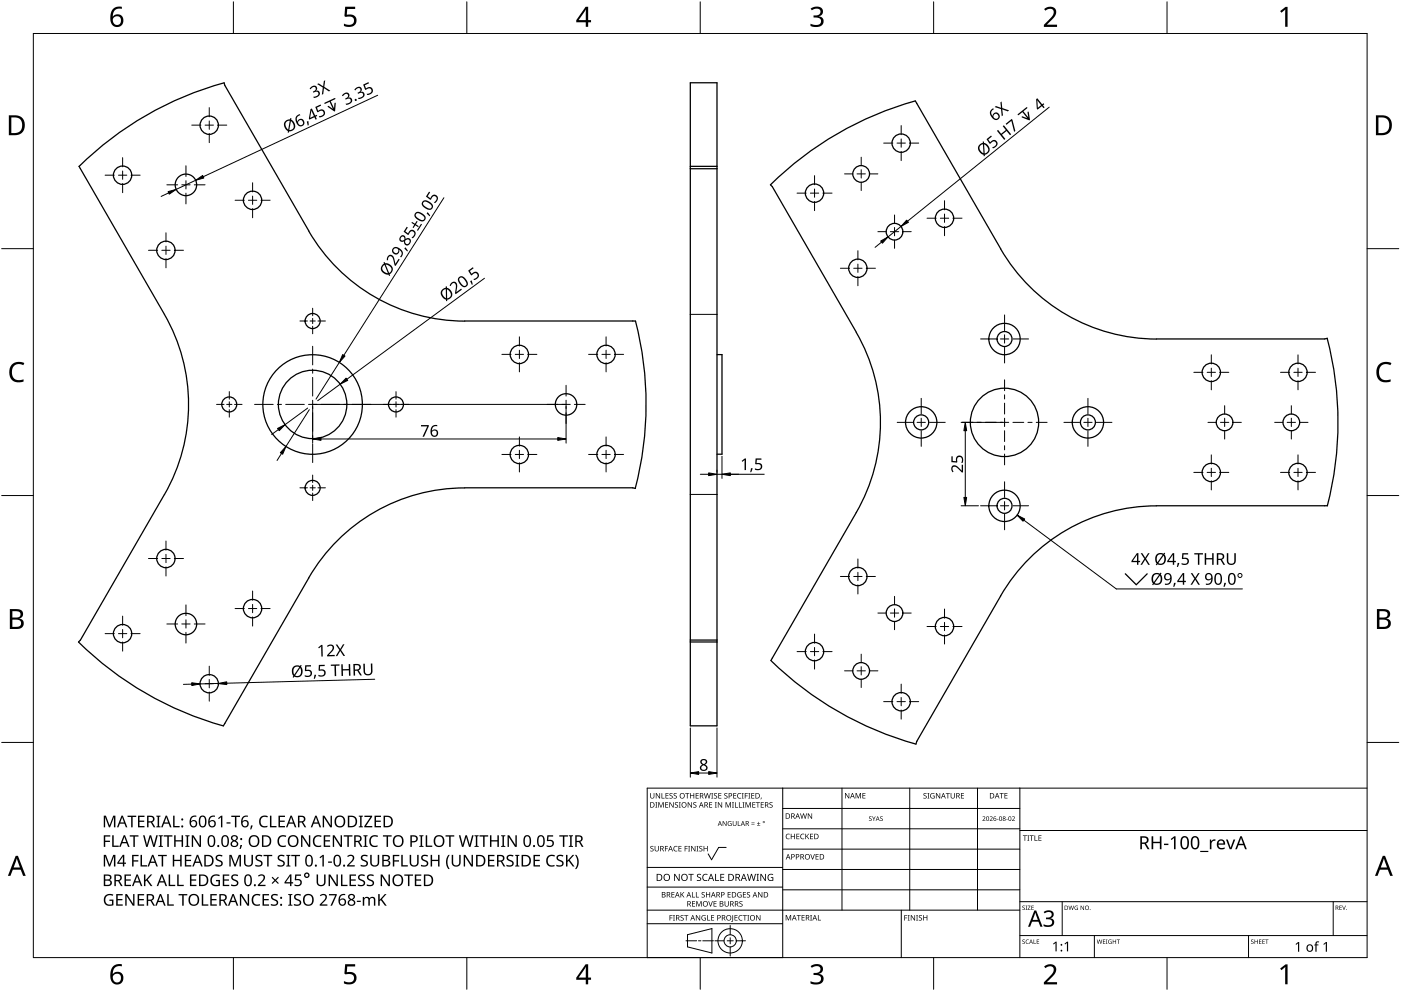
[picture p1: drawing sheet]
<svg xmlns="http://www.w3.org/2000/svg" width="420mm" height="297mm" viewBox="0 0 420 297" stroke-linecap="round" stroke-linejoin="round" font-family="sans-serif">
<g fill="none" stroke="#000" stroke-width=".38">
<path d="M207 24.8h8v192.8h-8zM274.5 30.3a100 100 0 0 0-43.4 25.1l.5 .6 25.2 43.6a53.8 53.8 0 0 1 0 54M274.5 30.3l25.6 44.3a54 54 0 0 0 46.7 27h50.5l.7-.2M23.7 49.9a99.8 99.8 0 0 1 43.5-25.1l.2 .8 25.2 43.6M23.7 49.9l25.6 44.4a54 54 0 0 1 0 53.9l-25.2 43.7-.5 .5M207 49.9h8M215 50.6h-8M92.6 69.2a54.2 54.2 0 0 0 46.8 27.1M139.4 96.2h51.2M190.6 96.3a99.4 99.4 0 0 1-.1 50.1l-.7-.2h-50.4M215 106.3h1.5v29.8h-1.5M398 101.4a99.4 99.4 0 0 1 .1 50.2"/>
<path d="M139.4 146.2a54 54 0 0 0-46.8 27l-25.6 44.4M256.8 153.6l-25.6 44.4M398.1 151.6h-51.2a54 54 0 0 0-46.8 27l-25.2 43.6-.2 .8M23.5 192.4a100.5 100.5 0 0 0 43.5 25.2M207 191.9h8M215 192.4h-8M231.2 198a101 101 0 0 0 43.5 25"/>
<circle cx="62.7" cy="37.5" r="2.75"/>
<circle cx="36.8" cy="52.5" r="2.74"/>
<circle cx="55.7" cy="55.4" r="3.2"/>
<circle cx="244.3" cy="57.9" r="2.75"/>
<circle cx="258.3" cy="52.1" r="2.5"/>
<circle cx="270.3" cy="42.9" r="2.75"/>
<circle cx="49.8" cy="75" r="2.74"/>
<circle cx="75.7" cy="60" r="2.75"/>
<circle cx="268.3" cy="69.4" r="2.5"/>
<circle cx="283.3" cy="65.4" r="2.75"/>
<circle cx="93.7" cy="96.2" r="2.26"/>
<circle cx="257.3" cy="80.4" r="2.75"/>
<circle cx="155.7" cy="106.2" r="2.75"/>
<circle cx="181.7" cy="106.2" r="2.75"/>
<circle cx="301.3" cy="101.6" r="4.7"/>
<circle cx="301.3" cy="101.6" r="2.25"/>
<circle cx="363.3" cy="111.6" r="2.75"/>
<circle cx="389.3" cy="111.6" r="2.75"/>
<circle cx="68.8" cy="121.2" r="2.25"/>
<circle cx="93.7" cy="121.2" r="14.9"/>
<circle cx="93.8" cy="121.2" r="10.3"/>
<circle cx="118.8" cy="121.2" r="2.25"/>
<circle cx="155.8" cy="136.2" r="2.74"/>
<circle cx="169.8" cy="121.2" r="3.2"/>
<circle cx="181.7" cy="136.2" r="2.74"/>
<circle cx="276.2" cy="126.6" r="2.26"/>
<circle cx="276.3" cy="126.6" r="4.7"/>
<circle cx="301.3" cy="126.6" r="10.3"/>
<circle cx="326.3" cy="126.6" r="4.7"/>
<circle cx="326.3" cy="126.6" r="2.25"/>
<circle cx="367.2" cy="126.6" r="2.49"/>
<circle cx="387.3" cy="126.6" r="2.5"/>
<circle cx="93.7" cy="146.2" r="2.26"/>
<circle cx="301.3" cy="151.6" r="4.7"/>
<circle cx="301.3" cy="151.6" r="2.25"/>
<circle cx="363.3" cy="141.6" r="2.75"/>
<circle cx="389.3" cy="141.6" r="2.75"/>
<circle cx="49.8" cy="167.4" r="2.74"/>
<circle cx="257.3" cy="172.8" r="2.74"/>
<circle cx="36.8" cy="189.9" r="2.74"/>
<circle cx="55.8" cy="187" r="3.2"/>
<circle cx="75.7" cy="182.4" r="2.75"/>
<circle cx="244.3" cy="195.3" r="2.75"/>
<circle cx="268.3" cy="183.8" r="2.5"/>
<circle cx="283.3" cy="187.8" r="2.75"/>
<circle cx="62.7" cy="204.9" r="2.74"/>
<circle cx="258.3" cy="201.1" r="2.51"/>
<circle cx="270.3" cy="210.3" r="2.75"/>
</g>
<path d="M207 94.2h8M207 148.2h8" fill="none" stroke="#000" stroke-width=".3"/>
<path d="M10 10h400v277h-400z" fill="none" stroke="#000" stroke-width=".3"/>
<g fill="none" stroke="#000" stroke-width=".3">
<path d="M70 .5v9.5M140 .5v9.5M210 .5v9.5M280 .5v9.5M350 .5v9.5M.5 74.5h9.5M419.5 74.5h-9.5M.5 148.5h9.5M410 148.5h9.5M10 222.5h-9.5M410 222.5h9.5M70 287v9.5"/>
<path d="M140 287v9.5M210 287v9.5M280 287v9.5M350 287v9.5"/>
</g>
<g fill="#000">
<path d="M103.5 2h3v.7h-2.4l-.1 1.7a2.01 2.01 0 0 1 3 1.7 2.01 2.01 0 0 1-2.8 2l-1.1-.3v-.7a1.93 1.93 0 0 0 3-.6 1.37 1.37 0 0 0-.5-1.4 1.37 1.37 0 0 0-1.4-.1l-.5 .1-.4-.3zM243.1 2.6a2.32 2.32 0 0 1 3.7 .5 1.46 1.46 0 0 1-1.2 1.8 1.59 1.59 0 0 1 1.4 1.8 1.59 1.59 0 0 1-1.8 1.4l-2.1-.3v-.7a2.12 2.12 0 0 0 3.1-.5 1.21 1.21 0 0 0-1.6-1.3h-.6v-.7a1.53 1.53 0 0 0 2.1-1.1 1.49 1.49 0 0 0-2.6-.4zM313.1 2.7a2.03 2.03 0 0 1 2.1-.8 2.03 2.03 0 0 1 1.6 1.7 3.9 3.9 0 0 1-1.6 2.5l-1.2 1.3h3v.7h-3.9v-.6l1.5-1.6a2.56 2.56 0 0 0 1.3-2.9 1.62 1.62 0 0 0-2.4 .2zM383.9 3.3l1.6-1.2h.6v5.9h-.7l.1-5.2-1.2 1zM3.5 109.3a3.3 3.3 0 0 1 3.8-.5l-.3 .7a2.26 2.26 0 0 0-2.6 0 2.26 2.26 0 0 0-.8 2.6 2.12 2.12 0 0 0 3.1 1.7l.4-.1v.7a2.98 2.98 0 0 1-3.4-.4 2.98 2.98 0 0 1-.8-3.3zM413.5 109.3a3.3 3.3 0 0 1 3.8-.5l-.3 .7a2.26 2.26 0 0 0-2.7 0 2.26 2.26 0 0 0-.7 2.6 2.12 2.12 0 0 0 3.1 1.7l.4-.1v.7a2.98 2.98 0 0 1-3.4-.4 2.98 2.98 0 0 1-.8-3.3zM103.5 289h3v.7h-2.4l-.1 1.7a2.01 2.01 0 0 1 3 1.7 2.01 2.01 0 0 1-2.8 2l-1.1-.4v-.6a1.93 1.93 0 0 0 3-.7 1.37 1.37 0 0 0-.5-1.3 1.37 1.37 0 0 0-1.4-.1l-.5 .1-.4-.3zM243.1 289.6a2.32 2.32 0 0 1 3.7 .5 1.46 1.46 0 0 1-1.2 1.8 1.59 1.59 0 0 1 1.4 1.8 1.59 1.59 0 0 1-1.8 1.4l-2.1-.3v-.7a2.12 2.12 0 0 0 3.1-.5 1.21 1.21 0 0 0-1.6-1.4h-.6v-.6a1.53 1.53 0 0 0 2.1-1.1 1.49 1.49 0 0 0-2.6-.4zM313.1 289.7a2.03 2.03 0 0 1 2.1-.8 2.03 2.03 0 0 1 1.6 1.7 3.9 3.9 0 0 1-1.6 2.5l-1.2 1.3h3v.7h-3.9v-.7l1.5-1.5a2.56 2.56 0 0 0 1.3-2.9 1.62 1.62 0 0 0-2.4 .2zM383.9 290.3l1.6-1.2h.6v5.9h-.7l.1-5.2-1.2 1z"/>
<path d="M33.9 2.6a2.88 2.88 0 0 1 2.6-.6v.7a2.02 2.02 0 0 0-2.6 2.3 1.83 1.83 0 0 1 2.5-.3 1.83 1.83 0 0 1 .3 2.6 2.07 2.07 0 0 1-2.5 .6 2.07 2.07 0 0 1-1.1-2.4 4 4 0 0 1 .8-2.9zM33.8 6.2a1.3 1.3 0 0 0 2.6 0 1.3 1.3 0 0 0-2.6 0z"/>
<path d="M175.6 2h.8v4h.9v.7h-.9v1.3h-.7v-1.3h-2.9v-.6zM175.7 2.8l-2.2 3.2h2.2z"/>
<path d="M2.6 34.6h1.9a2.99 2.99 0 0 1 2.9 3 2.99 2.99 0 0 1-3.1 2.9h-1.7zM3.4 35.2v4.7h.8a2.35 2.35 0 0 0 2.4-2.1 2.35 2.35 0 0 0-1.9-2.6z"/>
<path d="M412.6 34.6h1.9a2.68 2.68 0 0 1 2.9 2.9 2.78 2.78 0 0 1-3.1 3h-1.7zM413.4 35.2v4.7h.8a2.35 2.35 0 0 0 2.4-2.1 2.35 2.35 0 0 0-2-2.6z"/>
<path d="M3 182.6h1.7a1.68 1.68 0 0 1 2.2 1.7 1.37 1.37 0 0 1-1.1 1.1 1.61 1.61 0 0 1 1.3 2 1.61 1.61 0 0 1-2 1.1h-2.1zM3.7 185.7v2.2h1.2a1.13 1.13 0 0 0 1.4-1.1 1.13 1.13 0 0 0-1.4-1.1zM3.7 183.2v1.9h1.1a1.02 1.02 0 0 0 1.3-1 1.02 1.02 0 0 0-1.4-.9z"/>
<path d="M412.9 182.6h1.7a1.68 1.68 0 0 1 2.3 1.7 1.37 1.37 0 0 1-1.1 1.1 1.61 1.61 0 0 1 1.3 2 1.61 1.61 0 0 1-2.1 1.1h-2.1zM413.7 185.7v2.2h1.2a1.13 1.13 0 0 0 1.4-1.1 1.13 1.13 0 0 0-1.5-1.1zM413.7 183.2v1.9h1.1a1.02 1.02 0 0 0 1.3-1 1.02 1.02 0 0 0-1.4-.9z"/>
<path d="M4.7 256.5h.7l2.3 6h-.8l-.7-1.8h-2.4l-.7 1.8h-.7zM5 257.3l-.9 2.7h1.9z"/>
<path d="M414.7 256.5h.7l2.3 6h-.8l-.7-1.8h-2.4l-.7 1.8h-.7zM415 257.3l-.9 2.7h1.9z"/>
<path d="M33.9 289.6a2.88 2.88 0 0 1 2.6-.6v.7a2.02 2.02 0 0 0-2.6 2.3 1.83 1.83 0 0 1 2.5-.3 1.83 1.83 0 0 1 .3 2.6 2.07 2.07 0 0 1-2.5 .6 2.07 2.07 0 0 1-1.1-2.4 4 4 0 0 1 .8-2.9zM33.8 293.2a1.3 1.3 0 0 0 2.6 0 1.3 1.3 0 0 0-2.6 0z"/>
<path d="M175.6 289h.8v4h.9v.7h-.9v1.3h-.7v-1.3h-2.9v-.6zM175.7 289.8l-2.2 3.2h2.2z"/>
</g>
<g fill="none" stroke="#000" stroke-width=".3">
<path d="M234.7 236.2v50.8h-40.6v-50.8h215.9M252.5 236.2v36.6M272.8 236.2v36.6M293.2 236.2v36.6M305.9 236.2v50.8M217.8 254h-2.3l-2.1 3.7-1-1.8M234.7 242.3h71.2M234.7 254.5h71.2M305.9 248.4h-71.2M410 248.9h-104.1M194.1 272.8h111.8M219 277.4v2.8"/>
<path d="M234.7 276.9h-40.6M234.7 265.9h-40.6M234.7 260h-40.6M270.3 272.8v14.2M305.9 260.6h-71.2M305.9 266.7h-71.2M305.9 270.3h104.1M318.6 270.3v10.1M399.8 270.3v10.1M205.7 282h3.2M206.2 280.2l7.3-1.9v7.3l-7.3-1.8zM209.5 282h.7"/>
<path d="M214 282h-3.2M214.4 282h2.8M218.1 282h1.8M219 281.1v1.8M219 283.8v2.8M223.6 282h-2.8M328.2 280.4v6.6M374.4 280.4v6.6M410 280.4h-104.1"/>
<circle cx="219" cy="282" r="3.7"/>
<circle cx="219" cy="282" r="1.83"/>
</g>
<g fill="#000">
<path d="M195 237.7h.2v1.1a.42 .42 0 0 0 .4 .4 .42 .42 0 0 0 .4-.4v-1.1h.2v1.1a.62 .62 0 0 1-.6 .6 .62 .62 0 0 1-.6-.6zM196.7 237.7h.2l.9 1.4v-1.4h.2v1.6h-.3l-.8-1.3v1.3h-.2zM198.4 237.7h.2v1.5h.7v.1h-.9zM199.6 237.7h.9v.2h-.7v.5h.6v.2h-.6v.6h.7v.1h-.9zM200.8 237.9l.6-.2 .3 .1v.2a.38 .38 0 0 0-.5-.2 .38 .38 0 0 0-.2 .5 .38 .38 0 0 0 .5 .2l.3 .3-.2 .4-.7 .1h-.2l.1-.2a.41 .41 0 0 0 .6 .1 .41 .41 0 0 0 .1-.5 .41 .41 0 0 0-.5-.2zM202.1 237.9l.5-.2 .4 .1-.1 .2a.38 .38 0 0 0-.5-.2 .38 .38 0 0 0-.2 .5 .38 .38 0 0 0 .5 .2l.3 .3-.1 .4-.7 .1h-.2l.1-.2a.41 .41 0 0 0 .5 .1 .41 .41 0 0 0 .2-.5 .41 .41 0 0 0-.6-.2zM205.5 237.7h1.2v.2h-.5v1.4h-.2v-1.4h-.5zM207 237.7h.2v.7h.8v-.7h.2v1.6h-.2v-.7h-.8v.7h-.2zM208.6 237.7h.9v.2h-.7v.5h.7v.2h-.7v.6h.7v.1h-.9zM211.1 237.7h.2l.4 1.4 .3-1.4h.2l.4 1.4 .4-1.4h.2l-.5 1.6h-.2l-.4-1.3-.3 1.3h-.3zM213.3 237.7h.6l-.2 .2v1.3l.2 .1h-.6l.2-.1v-1.3zM214.2 237.9l.5-.2 .4 .1-.1 .2a.38 .38 0 0 0-.5-.2 .38 .38 0 0 0-.2 .5 .38 .38 0 0 0 .5 .2l.3 .3-.1 .4-.7 .1h-.2l.1-.2a.41 .41 0 0 0 .5 .1 .41 .41 0 0 0 .2-.5 .41 .41 0 0 0-.6-.2z"/>
<path d="M215.4 237.7h.9v.2h-.7v.5h.7v.2h-.7v.6h.7v.1h-.9zM217.3 237.9l.5-.2 .4 .1-.1 .2a.38 .38 0 0 0-.5-.2 .38 .38 0 0 0-.2 .5 .38 .38 0 0 0 .5 .2l.3 .3-.2 .4-.6 .1h-.2l.1-.2a.41 .41 0 0 0 .5 .1 .41 .41 0 0 0 .2-.5 .41 .41 0 0 0-.6-.2zM219.9 237.7h.9v.2h-.7v.5h.7v.2h-.7v.6h.7v.1h-.9zM221.3 237.9l.6-.2 .4 .1-.1 .2a.66 .66 0 0 0-.9 .6 .66 .66 0 0 0 .9 .5 .77 .77 0 0 1-1.1-.1 .77 .77 0 0 1 .2-1.1zM222.5 237.7h.5l-.1 .2v1.3l.1 .1h-.5l.2-.1v-1.3zM223.4 237.7h.9v.2h-.7v.6h.6v.2h-.6v.6h-.2zM224.4 237.7h.6l-.2 .2v1.3l.2 .1h-.6l.2-.1v-1.3zM225.3 237.7h.9v.2h-.7v.5h.7v.2h-.7v.6h.7v.1h-.9zM228.2 239.1h.2l-.3 .5zM253.4 237.7h.3l.8 1.3v-1.3h.2v1.6h-.2l-.9-1.3v1.3h-.2zM256.6 237.7h.3l.5 1.3 .5-1.3h.3v1.6h-.2v-1.4l-.7 1.4-.5-1.4v1.4h-.2zM258.6 237.7h1v.2h-.7v.5h.6v.2h-.6v.5h.7v.2h-1z"/>
<path d="M277 237.9l.6-.2 .3 .1-.1 .2a.38 .38 0 0 0-.5-.2 .38 .38 0 0 0-.1 .5 .38 .38 0 0 0 .5 .2l.2 .3-.1 .4-.7 .1h-.2l.1-.2a.41 .41 0 0 0 .6 .1 .41 .41 0 0 0 .1-.5 .41 .41 0 0 0-.5-.2zM278.1 237.7h.6l-.2 .2v1.3l.2 .1h-.6l.2-.1v-1.3zM279.2 237.9l.7-.2 .4 .1-.1 .2a.67 .67 0 0 0-1 .5 .67 .67 0 0 0 .9 .6v-.4h-.4v-.2h.6v.8a.88 .88 0 0 1-1.2-.2 .88 .88 0 0 1 .1-1.2zM280.7 237.7h.2l.9 1.4v-1.4h.2v1.6h-.3l-.8-1.3v1.3h-.2zM283.7 237.7h1.2v.2h-.5v1.4h-.2v-1.4h-.5zM285.1 237.7h.2v1.1a.42 .42 0 0 0 .4 .4 .42 .42 0 0 0 .4-.4v-1.1h.2v1.1a.62 .62 0 0 1-.6 .6 .62 .62 0 0 1-.6-.6zM288.2 237.7h.9v.2h-.7v.5h.7v.2h-.7v.6h.7v.1h-.9zM299.8 237.7h1.2v.2h-.5v1.4h-.2v-1.4h-.5zM301.2 237.7h.9v.2h-.7v.5h.7v.2h-.7v.5h.7v.2h-.9zM195.1 253.7l.6-.2 .3 .1-.1 .2a.38 .38 0 0 0-.5-.1 .38 .38 0 0 0-.1 .5 .38 .38 0 0 0 .4 .2l.3 .2-.1 .5-.7 .1-.2-.1 .1-.1a.41 .41 0 0 0 .6 .1 .41 .41 0 0 0 .1-.6 .41 .41 0 0 0-.6-.2zM196.5 240.4h.6l-.2 .2v1.3l.2 .2h-.6l.2-.2v-1.3zM196.3 253.6h.2v1a.42 .42 0 0 0 .5 .4 .42 .42 0 0 0 .4-.4v-1h.2v1a.62 .62 0 0 1-.6 .6 .62 .62 0 0 1-.7-.6z"/>
<path d="M197.4 240.4h.3l.5 1.4 .5-1.4h.3v1.7h-.2l.1-1.5-.8 1.5-.5-1.5v1.5h-.2zM199.4 253.6h.9v.1h-.7v.6h.7v.2h-.7v.7h-.2zM199.5 240.4h.9v.2h-.7v.5h.6v.2h-.6v.6h.7v.2h-.9zM200.7 240.4h.3l.8 1.4v-1.4h.2v1.7h-.2l-.9-1.4v1.4h-.2zM202.2 253.8l.4-.3 .6 .1-.1 .2-.4-.1a.66 .66 0 0 0-.5 .9 .66 .66 0 0 0 .9 .4 .77 .77 0 0 1-1.1-.1 .77 .77 0 0 1 .2-1.1zM202.5 240.6l.5-.2 .3 .1v.2a.38 .38 0 0 0-.5-.2 .38 .38 0 0 0-.2 .5 .38 .38 0 0 0 .5 .2 .51 .51 0 0 1 .1 .9 .51 .51 0 0 1-.8-.3l.1 .1a.41 .41 0 0 0 .5 0 .41 .41 0 0 0 .1-.5 .41 .41 0 0 0-.5-.2zM203.6 240.4h.6l-.2 .2v1.3l.2 .2h-.6l.2-.2v-1.3zM203.5 253.6h.9v.1h-.7v.6h.6v.1h-.6v.6h.7v.2h-.9zM205.3 253.6h.9v.1h-.7v.6h.7v.2h-.7v.7h-.2zM206.4 253.6h.6l-.2 .1v1.3l.2 .2h-.6l.2-.2v-1.3zM206.2 240.4h.3l.8 1.4v-1.4h.2v1.7h-.2l-.9-1.4v1.4h-.2zM207.3 253.6h.2l.9 1.3v-1.3h.2v1.6h-.3l-.9-1.4 .1 1.4h-.2z"/>
<path d="M208 240.6l.5-.2 .4 .1-.1 .2a.38 .38 0 0 0-.5-.2 .38 .38 0 0 0-.2 .5 .38 .38 0 0 0 .5 .2 .51 .51 0 0 1 .1 .9 .51 .51 0 0 1-.8-.3l.1 .1a.41 .41 0 0 0 .5 0 .41 .41 0 0 0 .1-.5 .41 .41 0 0 0-.5-.2zM208.9 253.6h.6l-.2 .1v1.3l.2 .2h-.6l.2-.2v-1.3zM209.8 253.7l.5-.2 .3 .1v.2a.38 .38 0 0 0-.5-.1 .38 .38 0 0 0-.2 .5 .38 .38 0 0 0 .5 .2l.3 .2-.2 .5-.7 .1-.1-.1 .1-.1a.41 .41 0 0 0 .5 .1 .41 .41 0 0 0 .1-.6 .41 .41 0 0 0-.5-.2zM211 253.6h.2v.7h.8v-.7h.2v1.6h-.2v-.8h-.8v.8h-.2zM212.7 240.4h.9v.2h-.7v.5h.6v.2h-.6v.6h.7v.2h-.9zM214.4 240.4h.6l-.2 .2v1.3l.2 .2h-.6l.2-.2v-1.3zM215.3 240.4h.2l.9 1.4v-1.4h.2v1.7h-.3l-.8-1.4v1.4h-.2zM216.7 246.1h.2l.8 1.2v-1.2h.2v1.5h-.2l-.8-1.2v1.2h-.2zM217.6 240.4h.3l.5 1.4 .5-1.4h.3v1.7h-.2v-1.5l-.7 1.5-.5-1.5v1.5h-.2zM218.4 246.3l1-.1-.2 .1a.6 .6 0 0 0-.8 .5 .6 .6 0 0 0 .8 .6v-.4l-.3-.2h.5v.7a.8 .8 0 0 1-1-.2 .8 .8 0 0 1 0-1zM219.5 240.4h.6l-.2 .2v1.3l.2 .2h-.6l.2-.2v-1.3zM220.4 240.4h.2v1.5h.7v.2h-.9z"/>
<path d="M219.8 246.1h.1v.9a.38 .38 0 0 0 .4 .4 .38 .38 0 0 0 .4-.4v-.9h.2v.9a.56 .56 0 0 1-.6 .6 .56 .56 0 0 1-.5-.6zM221.3 246.1h.1v1.3h.7v.2h-.8zM221.6 240.4h.2v1.5h.7v.2h-.9zM222.7 240.4h.6l-.2 .2v1.3l.2 .2h-.6l.2-.2v-1.3zM223.6 240.4h.3l.5 1.4 .5-1.4h.3v1.7h-.2v-1.5l-.7 1.5-.6-1.5 .1 1.5h-.2zM225.4 247l.9 .1zM225.4 246.6l.9 .1zM225.6 240.4h.9v.2h-.7v.5h.7v.2h-.7v.6h.7v.2h-.9zM227 247.4l1 .2zM226.7 240.4h1.2v.2h-.5v1.5h-.2v-1.5h-.5zM227.4 246.3l.2 .5h.4l-.4 .1v.4l-.2-.4h-.4l.4-.1zM228.1 240.4h1v.2h-.7v.5h.6v.2h-.6v.6h.7v.2h-1z"/>
<path d="M230.8 240.6l.6-.2 .3 .1-.1 .2a.38 .38 0 0 0-.5-.2 .38 .38 0 0 0-.1 .5 .38 .38 0 0 0 .5 .2 .51 .51 0 0 1 0 .9 .51 .51 0 0 1-.8-.3l.1 .1a.41 .41 0 0 0 .6 0 .41 .41 0 0 0 .1-.5 .41 .41 0 0 0-.5-.2zM235.8 250.1l.5-.2 .6 .1-.1 .2-.4-.1a.66 .66 0 0 0-.5 .8 .66 .66 0 0 0 .9 .4 .77 .77 0 0 1-1.1-.1 .77 .77 0 0 1 .1-1.1zM237.2 249.9h.2v.7h.8v-.7h.2v1.6h-.2v-.7h-.8v.7h-.2zM238.8 249.9h.9v.2h-.7v.5h.7v.2h-.7v.5h.7v.2h-.9zM240.2 250.1l.6-.2 .4 .1v.2a.66 .66 0 0 0-1 .5 .66 .66 0 0 0 1 .6 .77 .77 0 0 1-1.1-.1 .77 .77 0 0 1 .1-1.1zM240 243.8h.2l.3 1.4 .4-1.4h.2l.4 1.4 .3-1.4h.2l-.4 1.6h-.2l-.4-1.4-.4 1.4h-.2zM241.5 249.9h.2v.8l.7-.8h.3l-.7 .7 .7 .9h-.2l-.6-.7-.2 .7h-.2zM243 256h.2l.5 1.4 .5-1.4h.2l-.6 1.6h-.2zM242.3 243.8h.2l.9 1.3v-1.3h.1v1.6h-.2l-.9-1.3 .1 1.3h-.2zM242.9 249.9h.9v.2h-.7v.5h.7v.2h-.7v.5h.7v.2h-.9zM244.6 256h.9v.2h-.7v.5h.7v.2h-.7v.5h.7v.2h-.9zM260.7 244.8l.4-.1 .3 .2a.33 .33 0 0 0-.5-.1 .33 .33 0 0 0-.1 .5 .33 .33 0 0 0 .5 .1 .43 .43 0 0 1-.1 .7 .43 .43 0 0 1-.6-.3 .33 .33 0 0 0 .5 .2 .33 .33 0 0 0 0-.5l-.5-.3z"/>
<path d="M261.5 244.7l.6 .7 .5-.7-.4 .8v.6h-.2v-.6zM264 244.8l.5-.1 .2 .2a.33 .33 0 0 0-.5-.1 .33 .33 0 0 0-.1 .5 .33 .33 0 0 0 .5 .1 .43 .43 0 0 1 0 .7 .43 .43 0 0 1-.7-.3 .33 .33 0 0 0 .5 .2 .33 .33 0 0 0 .1-.5l-.5-.3zM294.7 244.8a.49 .49 0 0 1 .7 .1 .49 .49 0 0 1-.3 .7l-.3 .3 .7 .2h-.9l.4-.5a.37 .37 0 0 0 .4-.6 .37 .37 0 0 0-.7-.1zM296.8 244.8a.49 .49 0 0 1 .8 .1 .49 .49 0 0 1-.3 .7l-.3 .3 .7 .2h-.9l.4-.5a.37 .37 0 0 0 .3-.6 .37 .37 0 0 0-.6-.1zM299 245.5l.4 .1zM301.8 245.5l.4 .1zM303.5 244.8a.49 .49 0 0 1 .8 .1 .49 .49 0 0 1-.3 .7l-.3 .3 .7 .2h-.9l.3-.5a.37 .37 0 0 0 .4-.6 .37 .37 0 0 0-.6-.1zM306.8 250.4h1.2v.2h-.5v1.4h-.2v-1.4h-.5zM308.1 250.4h.6l-.2 .2v1.3l.2 .1h-.6l.2-.1v-1.3zM308.8 250.4h1.2v.2h-.5v1.4h-.2v-1.4h-.5zM310.2 250.4h.3v1.4h.7v.2h-1zM311.4 250.4h.9v.2h-.7v.5h.7v.2h-.7v.5h.7v.2h-.9z"/>
<path d="M345.4 250.7h.4v1.6h2v-1.6h.5v3.8h-.5v-1.8h-2v1.8h-.4zM349.1 252.9h1.3v.4h-1.3zM351.1 251.5l1.1-.8h.3v3.8h-.4v-3.3l-.8 .6zM362.8 251.6h.4l.1 .6 .5-.5 .7-.1v.5h-.7l-.4 .4-.1 2h-.5zM367.7 251.6h.5l.9 2.5 .8-2.5h.5l-1.1 2.9h-.5zM200.8 274.3h.9v.2h-.7v.5h.7v.2h-.7v.7h-.2zM201.4 267.4h.9v.2h-.7v.5h.6v.1h-.6v.6h.7v.2h-.9zM201.8 274.3h.6l-.2 .2v1.3l.2 .1h-.6l.2-.1v-1.3zM202.2 261.9h.3l1.1 1.8v-1.8h.2v2.1h-.3l-1.1-1.7v1.7h-.2zM204.1 274.4l.6-.1 .3 .1v.1a.38 .38 0 0 0-.5-.1 .38 .38 0 0 0-.2 .5 .38 .38 0 0 0 .5 .2l.3 .3-.2 .4-.7 .1h-.2l.2-.2a.41 .41 0 0 0 .5 .1 .41 .41 0 0 0 .1-.6 .41 .41 0 0 0-.5-.1zM204.1 267.4h.2v.8l.7-.8h.2l-.6 .7 .7 .9h-.3l-.6-.8-.1 .8h-.2zM205.2 274.3h1.2v.2h-.5v1.4h-.2v-1.4h-.5z"/>
<path d="M206.4 261.9h1.6v.3h-.6v1.8h-.3v-1.8h-.7zM207.5 267.4h.2v1.4h.7v.2h-.9zM207.5 270.1h.9v.2h-.7v.5h.7v.2h-.7v.6h.7v.1h-.9zM208.7 267.4h.2v1.4h.7v.2h-.9zM208.8 270.1h.3l.5 1.3 .5-1.3h.3v1.6h-.2v-1.4l-.7 1.4-.5-1.4v1.4h-.2zM208.7 274.3h.2l.9 1.3v-1.3h.2v1.6h-.3l-.8-1.3v1.3h-.2zM209.1 262.1l.4-.2 .8 .1-.3 .2a.44 .44 0 0 0-.7 .2 .44 .44 0 0 0 .5 .5l.5 .5-.3 .6a.71 .71 0 0 1-1-.3l.3 .1a.47 .47 0 0 0 .7-.3 .47 .47 0 0 0-.6-.5l-.4-.3zM210.6 274.5l.7-.2 .4 .1-.1 .1a.67 .67 0 0 0-1 .5 .67 .67 0 0 0 .9 .7v-.5h-.4v-.1h.6v.8a.88 .88 0 0 1-1.2-.2 .88 .88 0 0 1 .1-1.2zM210.5 267.5l.5-.1 .4 .1-.1 .1a.38 .38 0 0 0-.5-.1 .38 .38 0 0 0-.2 .5 .38 .38 0 0 0 .5 .2l.3 .3-.1 .4-.7 .1-.2-.1 .1-.1a.41 .41 0 0 0 .5 .1 .41 .41 0 0 0 .2-.6 .41 .41 0 0 0-.6-.1zM210.9 262.2l.7-.3 .6 .1-.1 .3a.85 .85 0 0 0-1.2 .7 .85 .85 0 0 0 1.2 .8v.2a1.1 1.1 0 0 1-1.4-.4 1.1 1.1 0 0 1 .2-1.4zM212.1 274.3h.2v1.4h.7v.2h-.9zM212.4 270.1h.2l.5 1.4 .5-1.4h.2l-.6 1.6h-.2z"/>
<path d="M211.7 267.4h.2v.7h.9v-.7h.2v1.6h-.2v-.8h-.9v.8h-.2zM213.3 274.3h.9v.2h-.7v.5h.6v.2h-.6v.5h.7v.2h-.9zM214.5 261.9h.2v1.9h1v.2h-1.2zM214 270.1h.9v.2h-.7v.5h.7v.2h-.7v.6h.7v.1h-.9zM216 261.9h1.2v.3h-.9v.6h.8v.3h-.8v.7h.9v.2h-1.2zM217.3 270.1h.2v1.1a.42 .42 0 0 0 .4 .4 .42 .42 0 0 0 .4-.4v-1.1h.3v1.1a.62 .62 0 0 1-.7 .6 .62 .62 0 0 1-.6-.6zM218.2 267.4h.9v.2h-.7v.5h.7v.1h-.7v.6h.7v.2h-.9zM219.6 274.3h.3l-.1 1.7-.5 .3v-.2l.3-.1zM220.3 274.3h.9v.2h-.7v.5h.6v.2h-.6v.5h.7v.2h-.9zM221.3 267.6l.7-.2 .4 .1-.1 .1a.67 .67 0 0 0-1 .5 .67 .67 0 0 0 .9 .7v-.5h-.3v-.2h.5v.8a.88 .88 0 0 1-1.2-.1 .88 .88 0 0 1 .1-1.2zM221.7 274.5l.4-.2 .6 .1-.1 .1h-.4a.66 .66 0 0 0-.5 .8 .66 .66 0 0 0 .9 .4 .77 .77 0 0 1-1.1-.1 .77 .77 0 0 1 .2-1.1zM221.8 270.3l.6-.2 .3 .1-.1 .2a.38 .38 0 0 0-.5-.2 .38 .38 0 0 0-.2 .5 .38 .38 0 0 0 .5 .2 .51 .51 0 0 1 .1 .8 .51 .51 0 0 1-.8-.2h.1a.41 .41 0 0 0 .5 .1 .41 .41 0 0 0 .2-.5 .41 .41 0 0 0-.6-.2z"/>
<path d="M222.8 274.3h1.2v.2h-.5v1.4h-.2v-1.4h-.5zM222.8 267.4h.9v.2h-.7v.5h.7v.1h-.7v.6h.7v.2h-.9zM224.1 274.3h.6l-.2 .2v1.3l.2 .1h-.6l.2-.1v-1.3zM224.1 267.5l.5-.1 .3 .1v.1a.38 .38 0 0 0-.5-.1 .38 .38 0 0 0-.2 .5 .38 .38 0 0 0 .5 .2l.3 .3-.2 .4-.7 .1-.1-.1 .1-.1a.41 .41 0 0 0 .5 .1 .41 .41 0 0 0 .1-.6 .41 .41 0 0 0-.5-.1zM224 261.9h.3l.4 1.8 .5-1.8h.3l.5 1.8 .4-1.8h.3l-.5 2.1h-.3l-.5-1.8-.5 1.8h-.3zM226.9 261.9h.7l-.2 .3v1.6l.2 .2h-.7l.2-.2v-1.6zM226.8 274.3h.2l.9 1.3v-1.3h.2v1.6h-.3l-.9-1.3 .1 1.3h-.2zM227.3 267.4h.3l.8 1.3v-1.3h.2v1.6h-.2l-.9-1.3v1.3h-.2zM228 261.9h.3l1.2 1.8v-1.8h.2v2.1h-.3l-1.1-1.7v1.7h-.3zM230.5 262.2l.9-.3 .5 .1-.1 .3a.87 .87 0 0 0-1.4 .6 .87 .87 0 0 0 1.3 .9v-.6h-.5v-.3h.7v1.1a1.15 1.15 0 0 1-1.5-.3 1.15 1.15 0 0 1 .1-1.5zM235.6 274.3h.3l.5 1.3 .6-1.3h.3v1.6h-.2v-1.4l-.7 1.4-.6-1.4v1.4h-.2zM238.9 274.3h1.3v.2h-.5v1.4h-.2v-1.4h-.6z"/>
<path d="M240.4 274.3h.9v.2h-.7v.5h.7v.1h-.7v.6h.7v.2h-.9zM242.9 274.3h.6l-.2 .1v1.3l.2 .2h-.6l.2-.2v-1.3zM245.3 274.3h.2v1.4h.7v.2h-.9zM271.2 274.3h.9v.2h-.7v.5h.7v.2h-.7v.7h-.2zM272.2 274.3h.6l-.2 .2v1.3l.2 .1h-.6l.2-.1v-1.3zM273.1 274.3h.3l.8 1.3v-1.3h.2v1.6h-.2l-.9-1.3v1.3h-.2zM274.7 274.3h.6l-.2 .2v1.3l.2 .1h-.6l.2-.1v-1.3zM275.6 274.4l.6-.1 .3 .1v.1a.38 .38 0 0 0-.5-.1 .38 .38 0 0 0-.2 .5 .38 .38 0 0 0 .5 .2 .53 .53 0 0 1 .1 .8 .53 .53 0 0 1-.8 0v-.2a.41 .41 0 0 0 .6 .1 .41 .41 0 0 0 .1-.6 .41 .41 0 0 0-.5-.1zM276.9 274.3h.2v.7h.8v-.7h.2v1.6h-.2v-.7h-.8v.7h-.2zM306.7 271.6l.4-.2 .2 .2a.32 .32 0 0 0-.4 0 .32 .32 0 0 0-.1 .4 .32 .32 0 0 0 .4 .1 .41 .41 0 0 1 0 .7 .41 .41 0 0 1-.6-.2 .31 .31 0 0 0 .4 .1 .31 .31 0 0 0 .1-.5l-.5-.2zM307.6 271.5h.4l-.1 1.1 .1 .2h-.4l.1-.2zM308.2 271.5h.8l-.6 1.1 .7 .2h-.9l.6-1.2z"/>
<path d="M309.3 271.5h.7l-.5 .1v.4h.5l-.5 .1v.5l.5 .2h-.7zM313 273.4a1.74 1.74 0 0 1 1.7-.6 1.74 1.74 0 0 1 1.3 1.3 1.18 1.18 0 0 1-1 1.1 1.3 1.3 0 0 1 1.2 1.5 1.3 1.3 0 0 1-1.5 1.1l-1.7-.2v-.6a1.73 1.73 0 0 0 2.5-.4 .99 .99 0 0 0-1.3-1.1h-.5v-.5a1.13 1.13 0 0 0 1.2-.1 1.13 1.13 0 0 0 .4-1.1 1.42 1.42 0 0 0-2 0zM320.4 271.5h.2l.3 1.1 .3-1.1h.1l.4 1.1 .2-1.1h.2l-.4 1.3h-.1l-.3-1.2-.3 1.2h-.2zM322.4 271.6l.9-.1-.3 .1a.53 .53 0 0 0-.6 .6 .53 .53 0 0 0 .7 .4v-.4l-.2-.1h.4v.6a.71 .71 0 0 1-.9-.1 .71 .71 0 0 1 0-1zM324.1 271.5l.9 1v-1h.1v1.3l-.9-1.1-.1 1.1zM401.7 271.4h.7l-.6 .2v.4h.6l-.6 .1v.5l.6 .1h-.7zM402.5 271.4h.2l.4 1.2 .3-1.2h.2l-.5 1.3zM306.7 281.7l.4-.1 .2 .2a.32 .32 0 0 0-.4-.1 .32 .32 0 0 0-.1 .5 .32 .32 0 0 0 .4 .1 .41 .41 0 0 1 0 .6 .41 .41 0 0 1-.6-.2 .31 .31 0 0 0 .4 .2 .31 .31 0 0 0 .1-.5l-.5-.3zM307.8 281.8l.4-.2 .4 .1-.1 .1a.52 .52 0 0 0-.8 .5 .52 .52 0 0 0 .8 .4 .61 .61 0 0 1-.9 0 .61 .61 0 0 1 .2-.9zM310 281.6h.1v1.2l.6 .1h-.7zM310.9 281.6h.7l-.5 .2v.4h.5l-.5 .1v.5l.5 .1h-.7zM315.8 282.9l1.1-.7v3h-.4l.1-2.6-.6 .5z"/>
<path d="M319.2 282.9l1.1-.7v3h-.3v-2.6l-.6 .5zM328.9 281.6h.2l.3 1.1 .3-1.1h.1l.3 1.1 .3-1.1h.2l-.4 1.3h-.1l-.4-1.1-.3 1.1h-.1zM330.8 281.6h.7l-.6 .2v.4h.6l-.6 .1v.5l.6 .1h-.7zM331.7 281.6h.4l-.1 1.2 .1 .1h-.4l.1-.1zM332.5 281.8l.9-.1-.2 .1a.53 .53 0 0 0-.7 .5 .53 .53 0 0 0 .7 .5v-.4l-.2-.2h.4v.7a.71 .71 0 0 1-.9-.2 .71 .71 0 0 1 0-.9zM333.7 281.6h.2v.6h.6v-.6h.2v1.3h-.2v-.6h-.6v.6h-.2zM334.9 281.6h1l-.4 .2v1.1h-.2v-1.1zM375.2 281.7l.5-.1 .2 .2a.32 .32 0 0 0-.4-.1 .32 .32 0 0 0-.1 .5 .32 .32 0 0 0 .4 .1 .41 .41 0 0 1 0 .6 .41 .41 0 0 1-.6-.2 .31 .31 0 0 0 .4 .2 .31 .31 0 0 0 .1-.5l-.5-.3zM376.2 281.6h.2v.6h.7v-.6h.1v1.3h-.1v-.6h-.7v.6h-.2zM377.6 281.6h.7l-.6 .2v.4h.6l-.6 .1v.5l.6 .1h-.7zM378.6 281.6h.7l-.5 .2v.4h.5l-.5 .1v.5l.5 .1h-.7zM379.4 281.6h1l-.4 .2v1.1h-.2v-1.1z"/>
<path d="M388.5 283l1.1-.6v2.9h-.3v-2.6l-.6 .5zM394.7 282.3l.9-.1-.1 .3h-.5l-.1 .2-.1 .4h.6v.3h-.6v1.9h-.3v-1.9h-.4l.4-.3zM396.9 283l1.1-.6v2.9h-.4v-2.6l-.5 .5z"/>
<path d="M203.7 238.5a.81 .81 0 0 1 1.6 0 .81 .81 0 0 1-1.6 0zM204.2 238l-.1 .5a.6 .6 0 0 0 .6 .6 .6 .6 0 0 0 .6-.7 .6 .6 0 0 0-.8-.5z"/>
<path d="M209.9 237.7h.4a.47 .47 0 0 1 .6 .3 .47 .47 0 0 1-.3 .6l.5 .7h-.3l-.4-.6h-.3v.6h-.2zM210.1 237.9v.6h.2a.31 .31 0 0 0 .4-.3 .31 .31 0 0 0-.4-.3z"/>
<path d="M218.5 237.7h.7l.4 .4-.2 .5-.7 .1v.6h-.2zM218.7 237.9v.6a.39 .39 0 0 0 .7-.3 .39 .39 0 0 0-.7-.3z"/>
<path d="M226.6 237.7h.5a.81 .81 0 0 1 .8 .9 .81 .81 0 0 1-.9 .7h-.4zM226.8 237.9v1.3h.2a.58 .58 0 0 0 .7-.7l-.2-.5z"/>
<path d="M255.6 237.7h.1l.7 1.6h-.2l-.2-.5h-.7l-.2 .5h-.2zM255.6 237.9l-.2 .7h.5z"/>
<path d="M282.8 237.7h.2l.6 1.6h-.2l-.2-.5h-.6l-.2 .5h-.2zM282.9 237.9l-.2 .8h.5z"/>
<path d="M286.8 237.7h.4a.47 .47 0 0 1 .6 .3 .47 .47 0 0 1-.3 .6l.4 .7h-.2l-.4-.6h-.3v.6h-.2zM287 237.9v.6h.2a.31 .31 0 0 0 .4-.3 .31 .31 0 0 0-.4-.3z"/>
<path d="M296.9 237.7h.5a.81 .81 0 0 1 .8 .8 .81 .81 0 0 1-.9 .8h-.4zM297.1 237.9v1.2h.2a.64 .64 0 0 0 .7-.6 .64 .64 0 0 0-.7-.6z"/>
<path d="M298.9 237.7h.2l.7 1.6h-.3l-.1-.5h-.7l-.2 .5h-.2zM299 237.9l-.2 .7h.5z"/>
<path d="M195 240.4h.5a.81 .81 0 0 1 .8 .9 .81 .81 0 0 1-.8 .8h-.5zM195.2 240.6v1.3h.2a.58 .58 0 0 0 .7-.7l-.2-.5z"/>
<path d="M198 253.6h.5a.47 .47 0 0 1 .5 .3 .47 .47 0 0 1-.3 .6l.5 .7h-.3l-.4-.7h-.3v.7h-.2zM198.2 253.7v.6h.3a.31 .31 0 0 0 .3-.3 .31 .31 0 0 0-.4-.3z"/>
<path d="M201 253.6h.2l.6 1.6h-.2l-.2-.5h-.6l-.2 .5h-.2zM201.1 253.8l-.3 .7h.6z"/>
<path d="M204.3 241.3a.81 .81 0 0 1 1.6 0 .81 .81 0 0 1-1.6 0zM204.8 240.7a.62 .62 0 0 0-.1 1 .62 .62 0 0 0 .9-.2h.1a.58 .58 0 0 0-.2-.8 .58 .58 0 0 0-.7 0z"/>
<path d="M210.2 240.4h.2l.6 1.7h-.2l-.2-.5h-.6l-.2 .5h-.2zM210.3 240.7l-.2 .7h.5z"/>
<path d="M211.3 240.4h.4a.47 .47 0 0 1 .6 .4 .47 .47 0 0 1-.3 .5l.4 .8h-.2l-.4-.7h-.3v.7h-.2zM211.5 240.6v.6h.2a.31 .31 0 0 0 .4-.3 .31 .31 0 0 0-.4-.3z"/>
<path d="M215.8 246.1l.7 1.5-.3-.5h-.6l-.4 .5zM215.9 246.3l-.3 .6h.5z"/>
<path d="M222.7 246.1l.7 1.5-.3-.5h-.6l-.4 .5zM222.8 246.3l-.2 .6h.4z"/>
<path d="M223.6 246.1h.4a.42 .42 0 0 1 .5 .3 .42 .42 0 0 1-.2 .5l.4 .7h-.2l-.4-.6h-.3v.6h-.2zM223.8 246.3v.5h.2a.28 .28 0 0 0 .4-.3 .28 .28 0 0 0-.4-.2z"/>
<path d="M228.8 246.4a.31 .31 0 0 1 .6 0 .31 .31 0 0 1-.6 0zM228.9 246.4a.2 .2 0 0 0 .4 0 .2 .2 0 0 0-.4 0z"/>
<path d="M229.4 240.4h.5a.47 .47 0 0 1 .5 .4 .47 .47 0 0 1-.3 .5l.5 .8h-.3l-.4-.7h-.3v.7h-.2zM229.6 240.6v.6h.3a.31 .31 0 0 0 .3-.3 .31 .31 0 0 0-.4-.3z"/>
<path d="M236.3 256h.2l.6 1.6h-.2l-.2-.5h-.7l-.2 .5h-.2zM236.4 256.2l-.3 .7h.5z"/>
<path d="M235.6 243.8h.5a.73 .73 0 0 1 .8 .8 .75 .75 0 0 1-.8 .8h-.5zM235.8 244v1.2h.3a.58 .58 0 0 0 .6-.6l-.2-.5z"/>
<path d="M237.3 243.8h.4a.47 .47 0 0 1 .6 .3 .47 .47 0 0 1-.3 .6l.5 .7h-.3l-.4-.7h-.3v.7h-.2zM237.5 244v.6h.2a.31 .31 0 0 0 .4-.3 .31 .31 0 0 0-.4-.3z"/>
<path d="M237.3 256h.7l.3 .4-.1 .5-.7 .1v.6h-.2zM237.5 256.2v.6a.39 .39 0 0 0 .6-.3 .39 .39 0 0 0-.6-.3z"/>
<path d="M238.7 256h.7l.3 .4-.2 .5-.6 .1v.6h-.2zM238.9 256.2v.6a.39 .39 0 0 0 .6-.3 .39 .39 0 0 0-.6-.3z"/>
<path d="M239.1 243.8h.2l.6 1.6h-.2l-.2-.5h-.6l-.2 .5h-.2zM239.2 244l-.2 .7h.5z"/>
<path d="M240.1 256h.4a.47 .47 0 0 1 .6 .3 .47 .47 0 0 1-.3 .6l.4 .7h-.2l-.4-.6h-.3v.6h-.2zM240.3 256.2v.6h.2a.31 .31 0 0 0 .4-.3 .31 .31 0 0 0-.4-.3z"/>
<path d="M241.3 256.8a.81 .81 0 0 1 1.6 0 .81 .81 0 0 1-1.6 0zM241.8 256.3l-.2 .5a.6 .6 0 0 0 .7 .5 .6 .6 0 0 0 .5-.7 .6 .6 0 0 0-.7-.4z"/>
<path d="M244.2 249.9h.5a.81 .81 0 0 1 .8 .8 .81 .81 0 0 1-.9 .8h-.4zM244.4 250.1v1.3h.2a.57 .57 0 0 0 .7-.7l-.2-.5z"/>
<path d="M245.9 256h.5a.81 .81 0 0 1 .8 .8 .81 .81 0 0 1-.9 .8h-.4zM246.1 256.2v1.3h.2a.57 .57 0 0 0 .6-.7l-.2-.5z"/>
<path d="M263.1 244.7l.7 1.4-.3-.5h-.6l-.3 .5zM263.2 244.9l-.2 .6h.4z"/>
<path d="M295.9 244.8l.4-.1 .3 .3v.7l-.3 .4-.3-.1-.2-.3zM296 244.9l-.1 .3a.39 .39 0 0 0 0 .6 .39 .39 0 0 0 .6 0 .39 .39 0 0 0 0-.6l-.2-.3z"/>
<path d="M298.1 244.8l.6-.1-.5 .2-.1 .5a.46 .46 0 0 1 .7 .2 .46 .46 0 0 1-.5 .6 .46 .46 0 0 1-.4-.6zM298.1 245.6a.3 .3 0 0 0 .6 0 .3 .3 0 0 0-.6 0z"/>
<path d="M299.8 244.8l.4-.1 .3 .3v.7l-.3 .4-.3-.1-.2-.3zM299.9 244.9l-.1 .3a.39 .39 0 0 0 0 .6 .39 .39 0 0 0 .5 0 .39 .39 0 0 0 0-.6l-.1-.3z"/>
<path d="M300.8 244.8a.38 .38 0 0 1 .6-.1 .38 .38 0 0 1-.1 .6 .38 .38 0 0 1 .2 .6 .38 .38 0 0 1-.6 0 .38 .38 0 0 1 .1-.6zM300.9 245.7a.27 .27 0 0 0 .5 0 .27 .27 0 0 0-.5 0zM300.9 245a.25 .25 0 0 0 .5 0 .25 .25 0 0 0-.5 0z"/>
<path d="M302.6 244.8l.4-.1 .3 .3v.7l-.3 .4-.3-.1-.3-.3zM302.7 244.9l-.1 .3a.34 .34 0 0 0 0 .6 .34 .34 0 0 0 .5-.3l-.1-.6z"/>
<path d="M342 250.7h1a1.12 1.12 0 0 1 1.4 .7 1.12 1.12 0 0 1-.7 1.4l1 1.7h-.5l-1-1.6h-.7v1.6h-.5zM342.5 251.1v1.4h.5a.74 .74 0 0 0 1-.7 .74 .74 0 0 0-1-.7z"/>
<path d="M354.5 250.9a1.34 1.34 0 0 1 1.6 0 1.34 1.34 0 0 1 .5 1.5v.2a1.46 1.46 0 0 1-1.8 1.9 2.75 2.75 0 0 1-.3-3.6zM354.8 251.2l-.3 1.4a1.01 1.01 0 0 0 .1 1.1 1.01 1.01 0 0 0 1.2 .3l.2-.7a2.12 2.12 0 0 0-.5-2.3z"/>
<path d="M357.6 250.9a1.34 1.34 0 0 1 1.6 0 1.34 1.34 0 0 1 .5 1.5v.2a1.43 1.43 0 0 1-.3 1.6 1.43 1.43 0 0 1-1.6 .3 2.94 2.94 0 0 1-.2-3.6zM357.9 251.2l-.3 1.8a.86 .86 0 0 0 .8 1.2 .86 .86 0 0 0 .8-1.2 1.5 1.5 0 0 0-.8-2z"/>
<path d="M365.3 252a1.25 1.25 0 0 1 1.5-.3 1.25 1.25 0 0 1 .6 1.5h-2a1.11 1.11 0 0 0 .7 1 1.11 1.11 0 0 0 1.2-.2v.4a1.58 1.58 0 0 1-2.1-.3 1.58 1.58 0 0 1 .1-2.1zM365.7 252.2l-.3 .6h1.5a.71 .71 0 0 0-.7-.8z"/>
<path d="M372 250.6h.4l1.5 3.9h-.5l-.5-1.2h-1.5l-.5 1.2h-.5zM372.2 251.2l-.6 1.7h1.2z"/>
<path d="M198.5 267.4h.4a.42 .42 0 0 1 .6 .2 .42 .42 0 0 1-.2 .6 .44 .44 0 0 1 .3 .5 .44 .44 0 0 1-.5 .3h-.6zM198.7 268.2v.6h.3a.31 .31 0 0 0 .4-.3 .31 .31 0 0 0-.4-.3zM198.7 267.6v.5h.3a.28 .28 0 0 0 .3-.3 .28 .28 0 0 0-.3-.2z"/>
<path d="M196.9 261.9h.7a1.05 1.05 0 0 1 1 1.1 1.05 1.05 0 0 1-1.1 1h-.6zM197.2 262.2v1.6h.3a.83 .83 0 0 0 .8-.8 .83 .83 0 0 0-.7-.8z"/>
<path d="M200 267.4h.4a.47 .47 0 0 1 .6 .3 .47 .47 0 0 1-.3 .6l.4 .7h-.2l-.4-.7h-.3v.7h-.2zM200.2 267.6v.6h.2a.31 .31 0 0 0 .4-.3 .31 .31 0 0 0-.4-.3z"/>
<path d="M199.2 262.2a1.02 1.02 0 0 1 1.6 .1 1.02 1.02 0 0 1-.3 1.5 1.02 1.02 0 0 1-1.5-.5zM199.5 262.3a.83 .83 0 0 0-.2 1.2 .83 .83 0 0 0 1.1 .2l.2-.2a.81 .81 0 0 0-.1-1.1 .81 .81 0 0 0-1-.1z"/>
<path d="M202.7 274.3h.5a.47 .47 0 0 1 .6 .3 .47 .47 0 0 1-.3 .6l.4 .7h-.2l-.4-.7h-.4v.7h-.2zM202.9 274.5v.6h.3a.31 .31 0 0 0 .4-.3 .31 .31 0 0 0-.4-.3z"/>
<path d="M203 267.4h.2l.7 1.6h-.3l-.1-.5h-.7l-.2 .5h-.2zM203.1 267.6l-.2 .7h.5z"/>
<path d="M204.5 262.2a1.02 1.02 0 0 1 1.6 .1 1.02 1.02 0 0 1-.3 1.5 1.02 1.02 0 0 1-1.5-.5zM204.8 262.3a.83 .83 0 0 0-.2 1.2 .83 .83 0 0 0 1.1 .2l.2-.2a.81 .81 0 0 0 0-1.1 .81 .81 0 0 0-1.1-.1z"/>
<path d="M206.1 270.1h.5a.47 .47 0 0 1 .6 .3 .47 .47 0 0 1-.4 .6l.5 .7h-.2l-.4-.6h-.4v.6h-.2zM206.3 270.3v.6h.3a.31 .31 0 0 0 .4-.3 .31 .31 0 0 0-.4-.3z"/>
<path d="M206.5 267.4h.2l.6 1.6h-.2l-.2-.5h-.6l-.2 .5h-.2zM206.6 267.6l-.3 .7h.5z"/>
<path d="M207.7 274.3h.1l.7 1.6h-.2l-.2-.5h-.7l-.2 .5h-.2zM207.7 274.5l-.2 .7h.5z"/>
<path d="M210.7 270.9a.81 .81 0 0 1 1.6 0 .81 .81 0 0 1-1.6 0zM211 270.9a.6 .6 0 0 0 1.2 0 .6 .6 0 0 0-1.2 0z"/>
<path d="M213.1 261.9h.3l.8 2.1h-.3l-.2-.6h-.9l-.2 .6h-.3zM213.2 262.2l-.3 1h.7z"/>
<path d="M213.8 267.4h.2l.6 1.6h-.2l-.2-.5h-.6l-.2 .5h-.2zM213.9 267.6l-.2 .7h.5z"/>
<path d="M214.9 267.4h.4a.47 .47 0 0 1 .6 .3 .47 .47 0 0 1-.3 .6l.4 .7h-.2l-.4-.7h-.3v.7h-.2zM215.1 267.6v.6h.2a.31 .31 0 0 0 .4-.3 .31 .31 0 0 0-.4-.3z"/>
<path d="M215.8 270.1h.5a.42 .42 0 0 1 .6 .2 .42 .42 0 0 1-.3 .6 .44 .44 0 0 1 .4 .5 .44 .44 0 0 1-.6 .3h-.6zM216 271v.6h.4a.31 .31 0 0 0 .4-.3 .31 .31 0 0 0-.4-.3zM216 270.3v.5h.3a.28 .28 0 0 0 .4-.3 .28 .28 0 0 0-.4-.2z"/>
<path d="M215.1 274.3h.7l.3 .4-.1 .5-.7 .1v.6h-.2zM215.3 274.5v.6a.39 .39 0 0 0 .6-.3 .39 .39 0 0 0-.6-.3z"/>
<path d="M216.5 274.3h.4a.47 .47 0 0 1 .6 .3 .47 .47 0 0 1-.3 .6l.4 .7h-.2l-.4-.7h-.3v.7h-.2zM216.7 274.5v.6h.2a.31 .31 0 0 0 .4-.3 .31 .31 0 0 0-.4-.3z"/>
<path d="M216.3 267.4h.7l.3 .3-.2 .5-.6 .2v.6h-.2zM216.5 267.6v.6a.39 .39 0 0 0 .6-.3 .39 .39 0 0 0-.6-.3z"/>
<path d="M219 270.1h.4a.47 .47 0 0 1 .6 .3 .47 .47 0 0 1-.3 .6l.4 .7h-.2l-.4-.6h-.3v.6h-.2zM219.2 270.3v.6h.2a.31 .31 0 0 0 .4-.3 .31 .31 0 0 0-.4-.3z"/>
<path d="M217.7 275.1a.81 .81 0 0 1 1.6 0 .81 .81 0 0 1-1.6 0zM218.2 274.6l-.2 .5a.6 .6 0 0 0 .7 .5 .6 .6 0 0 0 .5-.7 .6 .6 0 0 0-.7-.4z"/>
<path d="M218.4 261.9h.7a1.05 1.05 0 0 1 1 1.1 1.05 1.05 0 0 1-1.1 1h-.6zM218.7 262.2v1.6h.3a.83 .83 0 0 0 .8-.8 .83 .83 0 0 0-.8-.8z"/>
<path d="M220.4 270.1h.4a.47 .47 0 0 1 .6 .3 .47 .47 0 0 1-.3 .6l.4 .7h-.2l-.4-.6h-.3v.6h-.2zM220.6 270.3v.6h.2a.31 .31 0 0 0 .4-.3 .31 .31 0 0 0-.4-.3z"/>
<path d="M219.5 267.4h.5a.81 .81 0 0 1 .8 .8 .81 .81 0 0 1-.9 .8h-.4zM219.7 267.6v1.2h.2a.64 .64 0 0 0 .7-.6 .64 .64 0 0 0-.6-.6z"/>
<path d="M220.6 261.9h.6a.61 .61 0 0 1 .7 .5 .61 .61 0 0 1-.4 .7l.6 .9h-.3l-.5-.8h-.5v.8h-.2zM220.8 262.2v.8h.4a.4 .4 0 0 0 .4-.4 .4 .4 0 0 0-.5-.4z"/>
<path d="M222.9 261.9h.3l.8 2.1h-.3l-.2-.6h-.9l-.2 .6h-.3zM223.1 262.2l-.4 1h.7z"/>
<path d="M224.8 275.1a.81 .81 0 0 1 1.6 0 .81 .81 0 0 1-1.6 0zM225.3 274.6l-.2 .5a.6 .6 0 0 0 .7 .5 .6 .6 0 0 0 .5-.7 .6 .6 0 0 0-.7-.4z"/>
<path d="M226.3 267.4h.2l.6 1.6h-.2l-.2-.5h-.6l-.2 .5h-.2zM226.4 267.6l-.3 .7h.6z"/>
<path d="M229.1 267.4h.5a.81 .81 0 0 1 .8 .8 .81 .81 0 0 1-.9 .8h-.4zM229.3 267.6v1.2h.2a.58 .58 0 0 0 .7-.6l-.2-.5z"/>
<path d="M238.1 274.3h.2l.6 1.6h-.2l-.2-.5h-.6l-.2 .5h-.2zM238.2 274.5l-.3 .7h.6z"/>
<path d="M241.7 274.3h.4a.47 .47 0 0 1 .6 .3 .47 .47 0 0 1-.3 .6l.4 .7h-.2l-.4-.7h-.3v.7h-.2zM241.9 274.5v.6h.2a.31 .31 0 0 0 .4-.4 .31 .31 0 0 0-.4-.2z"/>
<path d="M244.3 274.3h.1l.7 1.6h-.2l-.2-.5h-.7l-.2 .5h-.2zM244.3 274.5l-.2 .7h.5z"/>
<path d="M310.2 272.9h.6l1.9 4.9h-.7l-.6-1.5h-1.9l-.6 1.5h-.6zM310.5 273.5l-.8 2.2h1.5z"/>
<path d="M319.3 271.5h.7l.3 .5a.61 .61 0 0 1-.7 .8h-.3zM319.4 271.6v1h.5l.2-.8z"/>
<path d="M325.3 272.1a.65 .65 0 0 1 1.3 0 .65 .65 0 0 1-1.3 0zM325.6 272.1a.48 .48 0 0 0 .9 0 .48 .48 0 0 0-.9 0z"/>
<path d="M400.6 271.4h.3a.37 .37 0 0 1 .5 .3 .37 .37 0 0 1-.3 .5l.4 .5-.8-.5v.5h-.1zM400.7 271.6v.5h.2a.25 .25 0 0 0 .3-.3 .25 .25 0 0 0-.3-.2z"/>
<path d="M309.1 281.6l.7 1.3-.3-.4h-.6l-.3 .4zM309.2 281.8l-.2 .6h.4z"/>
<path d="M391.6 284.2a1.1 1.1 0 0 1 2.2 0 1.1 1.1 0 0 1-2.2 0zM392.4 283.5l-.2 .7a.72 .72 0 0 0 .9 .8 .72 .72 0 0 0 .3-1.2 .63 .63 0 0 0-1-.3z"/>
<circle cx="326.9" cy="272.7" r=".12"/>
<circle cx="403.9" cy="272.6" r=".12"/>
<circle cx="318.3" cy="285" r=".26"/>
<circle cx="318.3" cy="283.2" r=".27"/>
</g>
<path d="M359.9 255.2h2.5" fill="none" stroke="#000" stroke-width=".35"/>
<g fill="none" stroke="#000" stroke-width=".3">
<path d="M57.5 37.5h2.8M62.8 32.3v2.7M62.8 36.3v2.5M64 37.5h-2.5M68 37.5h-2.7M270.3 37.6v2.8M34.3 52.5h-2.8M35.5 52.5h2.5M36.8 47.3v2.7M36.8 51.3v2.5M36.8 55v2.8M39.3 52.5h2.7"/>
<path d="M53.3 55.4h-3.3M54.5 55.4h2.5M55.8 49.7v3.2M55.8 54.1v2.5M55.8 57.9v3.2M58.3 55.4h3.2M62.8 40v2.8M75.8 54.8v2.7M75.8 58.8v2.5M241.8 57.9h-2.8M243 57.9h2.5M244.3 52.6v2.8"/>
<path d="M244.3 56.6v2.5M246.8 57.9h2.7M255.8 52.1h-2.5M257 52.1h2.5M258.3 47.1v2.5M258.3 50.9v2.5M258.3 54.6v2.5M260.8 52.1h2.5M265 42.9h2.8M270.3 41.6v2.5M270.3 45.4v2.7M271.5 42.9h-2.5"/>
<path d="M275.5 42.9h-2.7M44.5 75h2.8M49.8 69.8v2.7M49.8 73.8v2.5M49.8 77.5v2.8M51 75h-2.5M55 75h-2.7M70.5 60h2.8M75.8 62.5v2.8M77 60h-2.5M81 60h-2.7M244.3 60.4v2.7"/>
<path d="M257.3 75.2v2.7M257.3 79.2v2.5M263.3 69.4h2.5M268.3 71.9v2.5M268.3 64.4v2.5M268.3 68.2v2.5M269.5 69.4h-2.5M273.3 69.4h-2.5M278 65.4h2.8M282 65.4h2.5M283.3 67.9v2.8M283.3 60.2v2.7"/>
<path d="M283.3 64.2v2.5M285.8 65.4h2.7M89.9 96.2h2.3M93.8 97.8v2.2M93.8 92.4v2.2M93.8 95.4v1.6M94.6 96.2h-1.6M97.6 96.2h-2.3M252 80.4h2.8M257.3 82.9v2.8M258.5 80.4h-2.5M262.5 80.4h-2.7"/>
<path d="M301.3 94.4v4.7M68.8 117.4v2.2M93.8 103.8v5.6M93.8 110.6v1.3M93.8 113.1v5.6M93.8 120v2.5M118.8 117.4v2.2M153.3 106.2h-2.8M154.5 106.2h2.5M155.8 108.7v2.8M155.8 101v2.7M155.8 105v2.5"/>
<path d="M158.3 106.2h2.7M169.8 115.5v3.2M169.8 120v2.5M179.3 106.2h-2.8M180.5 106.2h2.5M181.8 101v2.7M181.8 105v2.5M181.8 108.7v2.8M184.3 106.2h2.7M276.3 119.4v4.7M294.1 101.6h4.7M301.3 100.3v2.5"/>
<path d="M301.3 113.8v3.3M301.3 118.3v1.3M301.3 104.1v4.7M302.5 101.6h-2.5M308.5 101.6h-4.7M326.3 119.4v4.7M360.8 111.6h-2.8M362 111.6h2.5M363.3 106.3v2.8M363.3 110.3v2.5M363.3 114.1v2.7M365.8 111.6h2.7"/>
<path d="M386.8 111.6h-2.8M388 111.6h2.5M389.3 114.1v2.7M389.3 106.3v2.8M389.3 110.3v2.5M391.8 111.6h2.7M64.9 121.2h2.3M68 121.2h1.6M68.8 120.4v1.6M68.8 122.8v2.2M70.3 121.2h2.3M76.3 121.2h5.6"/>
<path d="M83.2 121.2h1.2M85.7 121.2h5.6M92.5 121.2h2.5M93.8 123.7v5.6M93.8 130.6v1.2M93.8 133.1v5.5M96.3 121.2h5.6M103.1 121.2h1.3M105.6 121.2h5.6M114.9 121.2h2.3M118 121.2h1.6M118.8 120.4v1.6"/>
<path d="M118.8 122.8v2.2M120.3 121.2h2.3M150.5 136.2h2.8M155.8 138.7v2.8M155.8 131v2.7M155.8 135v2.5M157 136.2h-2.5M161 136.2h-2.7M164 121.2h3.3M168.5 121.2h2.5M169.8 123.7v3.2M172.3 121.2h3.2"/>
<path d="M176.5 136.2h2.8M181.8 131v2.7M181.8 135v2.5M181.8 138.7v2.8M183 136.2h-2.5M187 136.2h-2.7M273.8 126.6h-4.7M275 126.6h2.5M276.3 129.1v4.7M276.3 125.3v2.5M278.8 126.6h4.7M291.8 126.6h-3.3"/>
<path d="M294.3 126.6h-1.3M298.8 126.6h-3.3M300 126.6h2.5M301.3 120.8v3.3M301.3 125.3v2.5M301.3 129.1v3.2M301.3 133.6v1.2M301.3 136.1v3.2M303.8 126.6h3.2M308.3 126.6h1.2M310.8 126.6h3.2M323.8 126.6h-4.7"/>
<path d="M325 126.6h2.5M326.3 129.1v4.7M326.3 125.3v2.5M328.8 126.6h4.7M363.3 136.3v2.8M364.8 126.6h-2.5M366 126.6h2.5M367.3 129.1v2.5M367.3 121.6v2.5M367.3 125.3v2.5M369.8 126.6h2.5M384.8 126.6h-2.5"/>
<path d="M386 126.6h2.5M387.3 129.1v2.5M387.3 121.6v2.5M387.3 125.3v2.5M389.3 136.3v2.8M389.8 126.6h2.5M92.2 146.2h-2.3M93 146.2h1.6M93.8 147.8v2.2M93.8 142.4v2.2M93.8 145.4v1.6M95.3 146.2h2.3"/>
<path d="M298.8 151.6h-4.7M300 151.6h2.5M301.3 144.4v4.7M301.3 150.3v2.5M301.3 154.1v4.7M303.8 151.6h4.7M358 141.6h2.8M363.3 140.3v2.5M363.3 144.1v2.7M364.5 141.6h-2.5M368.5 141.6h-2.7M384 141.6h2.8"/>
<path d="M389.3 144.1v2.7M389.3 140.3v2.5M390.5 141.6h-2.5M394.5 141.6h-2.7M47.3 167.4h-2.8M48.5 167.4h2.5M49.8 162.2v2.7M49.8 166.2v2.5M49.8 169.9v2.8M52.3 167.4h2.7M75.8 177.2v2.7M254.8 172.8h-2.8"/>
<path d="M256 172.8h2.5M257.3 175.3v2.7M257.3 167.5v2.8M257.3 171.5v2.5M259.8 172.8h2.7M268.3 178.8v2.5M31.5 189.9h2.8M36.8 184.7v2.7M36.8 188.7v2.5M36.8 192.4v2.8M38 189.9h-2.5M42 189.9h-2.7"/>
<path d="M50 187h3.3M55.8 181.3v3.2M55.8 185.8v2.5M55.8 189.5v3.3M57 187h-2.5M61.5 187h-3.2M62.8 199.7v2.7M70.5 182.4h2.8M74.5 182.4h2.5M75.8 184.9v2.8M75.8 181.2v2.5M78.3 182.4h2.7"/>
<path d="M239 195.3h2.8M244.3 197.8v2.8M244.3 190.1v2.7M244.3 194.1v2.5M245.5 195.3h-2.5M249.5 195.3h-2.7M258.3 196.1v2.5M258.3 199.8v2.5M265.8 183.8h-2.5M267 183.8h2.5M268.3 186.3v2.5M268.3 182.5v2.5"/>
<path d="M270.8 183.8h2.5M280.8 187.8h-2.8M282 187.8h2.5M283.3 190.3v2.7M283.3 182.5v2.8M283.3 186.5v2.5M285.8 187.8h2.7M60.3 204.9h-2.8M61.5 204.9h2.5M62.8 207.4v2.8M62.8 203.7v2.5M65.3 204.9h2.7"/>
<path d="M253.3 201.1h2.5M258.3 203.6v2.5M259.5 201.1h-2.5M263.3 201.1h-2.5M267.8 210.3h-2.8M269 210.3h2.5M270.3 205.1v2.7M270.3 209.1v2.5M270.3 212.8v2.8M272.8 210.3h2.7"/>
</g>
<g fill="none" stroke="#000" stroke-width=".3">
<path d="M113.3 28.5l-52.3 24.5M314.7 32.1l-42.5 34.2M50.6 57.8l-2.3 1.1M58.7 54l-5.9 2.8M133.1 59.3l-30 47.2M264.4 72.6l-2 1.5M270.2 67.9l-3.9 3.1M145.3 83.4l-41.3 30.3M101.8 108.6l-7 11M102 115.2l-6.7 4.9M83.5 128.8l-2 1.4M84.4 135.9l-1.3 2.1"/>
<path d="M92.3 122.3l-6.8 5M92.8 122.8l-7 11M93.8 121.8v11M96.3 131.6h71M169.8 121.8v11M216.5 136.8v6.6M289.5 129.1v20M300.6 126.6h-12.4M210 142.2h2.5M215 140.9v.6M229.2 142.2h-14.2M293.4 151.6h-5.2"/>
<path d="M57.5 205.1h-2.5M65.5 204.8l-5.5 .2M112.4 203.6l-44.4 1.2M207 218.2v14.8M215 218.2v14.8M212.5 231.7h-3"/>
</g>
<g fill="#000">
<path d="M92 36.5l.5-.2 .1 1.2-.3 .2zM93.2 26.2a1 1 0 0 1 1.2-.6 1 1 0 0 1 .7 1.1l-.4 .5a.98 .98 0 0 1 1.3 .8 .98 .98 0 0 1-.9 1.1l-1 .3-.2-.4 .6-.1a.81 .81 0 0 0 .9-.4 .81 .81 0 0 0-.3-1l-1.1 .3-.2-.3a.76 .76 0 0 0 .8-.5 .76 .76 0 0 0-.3-.9l-.7 .1-.4 .6-.3-.2zM94.6 32.1l1.5-.8 .2 .4-1.2 .6 .3 .9a1.17 1.17 0 0 1 2 .1 1.17 1.17 0 0 1-1 1.8l-.6 .1-.2-.4h.2a.89 .89 0 0 0 1.2-.4 .89 .89 0 0 0-.4-1.2l-1.5 .4zM95.1 25.2l.5-.2 1.3 .9 .2-1.6 .4-.2-.2 1.9 1.8 1.2-.5 .2-1.4-1-.3 1.8-.4 .2 .3-2.1zM97.3 30.8l3.2-1.4v.4l-1.3 .6 1 2.1 .1-1.6h.4l-.2 2.4-.3 .1-1.9-1.4 .2-.3 1.3 .9-1-2.1-1.3 .6zM102.9 28.2a1.1 1.1 0 0 1 1.8 0l.1 .6-.4 .5a.98 .98 0 0 1 1.3 .7 .98 .98 0 0 1-.9 1.2l-1 .2-.2-.3 .5-.1a.81 .81 0 0 0 1-.4 .81 .81 0 0 0-.3-1l-1.1 .3-.2-.4a.76 .76 0 0 0 .8-.5 .76 .76 0 0 0-.3-.9l-.7 .2-.4 .5-.4-.1zM106.6 26.5a1 1 0 0 1 1.2-.6 1 1 0 0 1 .7 1.2l-.4 .4a.98 .98 0 0 1 1.3 .8 .98 .98 0 0 1-.9 1.2l-1 .2-.1-.4h.5a.81 .81 0 0 0 .9-.4 .81 .81 0 0 0-.3-1l-1.1 .2-.2-.3a.76 .76 0 0 0 .8-.5 .76 .76 0 0 0-.3-.9l-.6 .2-.5 .5-.3-.2zM108.9 25.4l1.6-.8 .2 .4-1.3 .6 .4 .9a1.17 1.17 0 0 1 1.9 .1 1.17 1.17 0 0 1-.9 1.8l-.7 .1-.1-.4h.2a.89 .89 0 0 0 1.1-.4 .89 .89 0 0 0-.4-1.2l-1.4 .4zM298.3 32.1l.4-.3 1.5 .5-.2-1.6 .4-.3 .2 2 2 .7-.4 .3-1.6-.6 .2 1.8-.4 .2-.2-2.1zM301.6 37.1l1.8-1.5 1.1 3.6-.4 .3-.8-3.3-1.5 1.2zM305.3 34.2l2.7-2.1v.4l-1.1 .9 1.5 1.8-.3-1.6 .4-.1 .4 2.4-.3 .1-2.2-.8 .2-.3 1.5 .5-1.5-1.8-1.2 .9-.2-.1zM128.7 57.4l.3 .2-.7 1.2 .8 .6a1.19 1.19 0 0 1 1.8-.8 1.19 1.19 0 0 1-.1 2l-.4 .3-.3-.2 .2-.1a.89 .89 0 0 0 .7-1 .89 .89 0 0 0-1-.8l-.9 1.1-1.4-1z"/>
<path d="M295.9 41.7l1.3-1.1 .3 .3-1.1 .9 .6 .8a1.17 1.17 0 0 1 1.9-.3 1.17 1.17 0 0 1-.5 1.9l-.6 .3-.3-.3 .2-.1a.89 .89 0 0 0 1-.7 .89 .89 0 0 0-.6-1l-1.3 .7zM299 39.2l.3-.3 .9 1.2 1.4-1.1-.9-1.2 .4-.3 2.1 2.8-.3 .2-1-1.2-1.4 1.1 1 1.3-.3 .2zM116.4 76.7a1.17 1.17 0 0 1 1.3-.1 1.17 1.17 0 0 1 .6 1.2l.3 1.3 .9-1.5 .4 .2-1.3 1.9-.3-.2-.4-1.7a.83 .83 0 0 0-.9-1 .83 .83 0 0 0-.6 1.2h-.4v-.3zM121.5 74.1l.8 1-.2 .3-.8-.9zM122 68l.3 .2-.7 1.1 .8 .7a1.17 1.17 0 0 1 1.7-1 1.17 1.17 0 0 1 .1 2l-.4 .4-.4-.2 .2-.1a.89 .89 0 0 0 .7-1 .89 .89 0 0 0-1-.8l-.9 1.1-1.4-1zM123.6 66.5l.8 .6 .6-.9 .2 .2-.5 .8 .9 .6-.2 .3-.9-.6-.5 .9-.3-.2 .5-.9-.8-.5zM126.3 67.1l.3 .2-1.3 1.9-.3-.2zM128.2 63.6l.8 1-.2 .3-.8-.9zM135.3 84.9a1.15 1.15 0 0 1 1.5-.2 1.15 1.15 0 0 1 .3 1.6l-.2 1.2 1.4-1 .2 .3-1.8 1.4-.2-.3 .2-1.8a.83 .83 0 0 0-.5-1.3 .83 .83 0 0 0-1 .9l-.3-.1zM141 84.3l.4-.3 .4 1.2-.3 .2zM140.4 81.1l1.4-1 .2 .3-1.1 .8 .6 .9a1.17 1.17 0 0 1 1.9-.3 1.17 1.17 0 0 1-.6 1.9l-.6 .2-.2-.3h.2a.89 .89 0 0 0 1-.7 .89 .89 0 0 0-.6-1l-1.3 .6zM126.3 127.4h2.3l-1.4 3.5h-.5l1.4-3.1h-1.8z"/>
<path d="M226.6 137.4h1.8v.4h-1.4l-.1 1h.5a1.13 1.13 0 0 1 1.2 1.3 1.13 1.13 0 0 1-1.6 .8l-.6-.1v-.4l.2 .1a.89 .89 0 0 0 1.2 0 .89 .89 0 0 0 .1-1.2l-1.4-.2zM285.3 136.8h.4v1.4h1a1.19 1.19 0 0 1 1.2-1.7 1.19 1.19 0 0 1 .9 1.9l-.1 .3h-.4l.1-.1a.89 .89 0 0 0 0-1.3 .89 .89 0 0 0-1.2-.1l-.2 1.5-1.7-.2zM285.5 139.7a1.5 1.5 0 0 1 2.2 .6l.7 .8v-1.8h.4v2.3h-.3l-1.3-1.2a.83 .83 0 0 0-1.3-.4 .83 .83 0 0 0 .1 1.3l-.3 .3a1.47 1.47 0 0 1-.2-1.9zM222.4 138.1l1-.7h.3v3.5h-.4v-3l-.7 .5zM225.2 140.3l.5 .1-.4 1.1h-.3zM337.4 171.9h.2l3.2 3.1 3.1-3.1 .3 .1-3.4 3.5-3.4-3.4zM342.1 165.8h.5l.8 1.4 .9-1.4h.5l-1.1 1.7 1.2 1.8h-.5l-1-1.5-.9 1.5h-.5l1.2-1.8zM352.1 174.7l.5 .1-.4 1.1h-.4zM353.2 168.7l.5 .1-.4 1.1h-.4zM354.6 165.8h1.7v.4h-1.4v1h.5a1.13 1.13 0 0 1 1.2 1.3 1.13 1.13 0 0 1-1.6 .8l-.6-.1v-.5l.2 .1a.89 .89 0 0 0 1.2 .1 .89 .89 0 0 0 .1-1.2l-1.5-.2zM358.2 165.8h2.6v.4h-1.1v3.1h-.5v-3.1h-1zM357.1 171.8h.5l.8 1.4 .9-1.4h.5l-1.1 1.6 1.2 1.9h-.5l-1-1.5-.9 1.5h-.5l1.2-1.8z"/>
<path d="M361.3 165.8h.4v1.5h1.8v-1.5h.5v3.5h-.5v-1.6h-1.8v1.6h-.4zM367.2 174.7l.5 .1-.5 1.1h-.3zM367.9 165.8h.5v2.3a.9 .9 0 0 0 .9 .9 .9 .9 0 0 0 .9-.9v-2.3h.4v2.3a1.34 1.34 0 0 1-1.3 1.2 1.34 1.34 0 0 1-1.4-1.2zM95.4 194.1l1-.8h.3l.1 3.5h-.4l-.1-3-.6 .5zM98.1 193.6a1.21 1.21 0 0 1 1.9-.1 1.21 1.21 0 0 1-.5 1.9l-.9 .9h1.8v.4h-2.3v-.3l1.2-1.3a.83 .83 0 0 0 .3-1.3 .83 .83 0 0 0-1.3 .1zM100.7 193.2h.4l.9 1.3 .9-1.4h.4l-1 1.7 1.2 1.8h-.5l-1-1.5-.9 1.6h-.4l1.1-1.9zM109 198.9h.4l.1 2.3a.9 .9 0 0 0 .9 .9 .9 .9 0 0 0 .9-1l-.1-2.2h.4l.1 2.2a1.34 1.34 0 0 1-1.3 1.3 1.34 1.34 0 0 1-1.4-1.2zM91.5 199.4h1.8v.4h-1.4l-.1 1 .6-.1a1.13 1.13 0 0 1 1.2 1.3 1.13 1.13 0 0 1-1.6 .9l-.6-.1v-.4h.2a.89 .89 0 0 0 1.2 .1 .89 .89 0 0 0 .1-1.2l-1.5-.2zM94.3 202.3h.5l-.4 1.2h-.3zM95.6 199.3h1.8v.3l-1.4 .1-.1 1a1.17 1.17 0 0 1 1.8 .9 1.17 1.17 0 0 1-1.6 1.2l-.6-.1v-.5l.2 .1a.89 .89 0 0 0 1.2 .1 .89 .89 0 0 0 .1-1.2l-1.5-.2zM99.2 199.2l2.6-.1v.4l-1.1 .1 .1 3.1h-.4l-.1-3.1h-1.1zM102.3 199.1h.5v1.5l1.8-.1v-1.4h.4l.1 3.4h-.4l-.1-1.6-1.8 .1 .1 1.6h-.5z"/>
<path d="M31.1 250.4h2v.4h-1.5v1.2h1.4v.4h-1.4v1.4h-.5zM31.1 244.5h.7l1 2.8 1.2-2.8h.6v3.5h-.4v-3.1l-1.2 3.1h-.3l-1.2-3.1v3.1h-.4zM31.1 256.2h.7l1 2.9 1.2-2.9h.6v3.5h-.4v-3l-1.2 3h-.3l-1.2-3v3h-.4zM33.7 250.4h.4v3.1h1.5v.3h-1.9zM38.2 244.5h2.7v.4h-1.1v3.1h-.5v-3.1h-1.1zM39.6 256.2h2v.4h-1.5v1.3h1.4v.3h-1.4v1.5h-.5zM38.9 250.4h2.6v.4h-1.1v3h-.4v-3h-1.1zM42.1 256.2h.5v3.1h1.5v.4h-2zM41.4 244.5h1.9v.4h-1.5v1.1h1.5v.3h-1.5v1.3h1.5v.4h-1.9zM42.9 250.4h.5l.7 2.9 .8-2.9h.4l.9 2.9 .7-2.9h.4l-.9 3.4h-.4l-.9-2.9-.8 2.9h-.5zM46.9 244.5h1.2v.2l-.4 .1v2.8l.4 .1v.3h-1.2v-.3l.4-.1v-2.8l-.4-.1zM47.6 250.4h1.2v.2l-.4 .1v2.8l.4 .1v.2h-1.2v-.2l.4-.1v-2.8l-.4-.1z"/>
<path d="M47.4 256.2h2.6v.4h-1.1v3.1h-.4v-3.1h-1.1zM49.1 250.4h2.6v.4h-1.1v3h-.4v-3h-1.1zM51.9 244.5h.5v3.1h1.5v.4h-2zM51.8 256.2h.5v1.5h1.7v-1.5h.5v3.5h-.5v-1.6h-1.7v1.6h-.5zM52.2 250.4h.5v1.4h1.8v-1.4h.4v3.4h-.4v-1.6h-1.8v1.6h-.5zM55.6 250.4h1.2v.2l-.4 .1v2.8l.4 .1v.2h-1.2v-.2l.4-.1v-2.8l-.4-.1zM55.4 256.2h2v.4h-1.5v1.1h1.4v.4h-1.4v1.2h1.5v.4h-2zM57.5 250.4h.5l1.9 2.8v-2.8h.4v3.4h-.5l-1.9-2.8v2.8h-.4zM65.4 245.2l.9-.7h.4v3.5h-.4v-3.1l-.7 .6zM64.8 256.6a1.65 1.65 0 0 1 1.9-.2l-.1 .4-.4-.2a.66 .66 0 0 0-1.1 .4 .66 .66 0 0 0 .8 .8 1.05 1.05 0 0 1 .9 1.3 1.05 1.05 0 0 1-1.5 .7l-.7-.2v-.4l.7 .2a.69 .69 0 0 0 1.1-.5 .69 .69 0 0 0-.9-.8 1.01 1.01 0 0 1-.7-1.5zM67.9 246.5h1.2v.4h-1.2zM68.8 256.2h.6l1.1 2.9 1.1-2.9h.7v3.5h-.5l.1-3-1.2 3h-.4l-1.1-3v3h-.4z"/>
<path d="M69.4 244.5h2.6v.4h-1.1v3.1h-.4v-3.1h-1.1zM72.1 253.3h.5l-.4 1.2h-.4zM75.3 247.4l.5 .1-.5 1.1h-.3zM73.2 256.2h.4v2.3a.9 .9 0 0 0 .9 .9 .9 .9 0 0 0 .9-.9v-2.3h.5v2.3a1.34 1.34 0 0 1-1.4 1.3 1.34 1.34 0 0 1-1.3-1.3zM76.8 256.6a1.65 1.65 0 0 1 1.9-.2l-.2 .4-.4-.2a.66 .66 0 0 0-1 .4 .66 .66 0 0 0 .7 .8 1.05 1.05 0 0 1 .9 1.3 1.05 1.05 0 0 1-1.5 .7l-.6-.2v-.4l.7 .2a.69 .69 0 0 0 1-.5 .69 .69 0 0 0-.8-.8 1.01 1.01 0 0 1-.7-1.5zM78.1 244.9a1.95 1.95 0 0 1 2.2-.3l-.1 .4-.8-.2a1.42 1.42 0 0 0-1.2 1.9 1.42 1.42 0 0 0 2 .8v.4a1.82 1.82 0 0 1-2.3-.6 1.82 1.82 0 0 1 .2-2.4zM79 256.2h2.6v.4h-1v3.1h-.5v-3.1h-1.1zM81 244.5h.4v3.1h1.5v.4h-1.9zM83.7 250.8a1.95 1.95 0 0 1 2.2-.3l-.2 .4a1.39 1.39 0 0 0-1.8 .2 1.39 1.39 0 0 0 0 1.8l.7 .6 1.1-.1v.4a1.82 1.82 0 0 1-2.3-.6 1.82 1.82 0 0 1 .3-2.4zM83.4 256.6a1.65 1.65 0 0 1 1.9-.2l-.1 .4-.4-.2a.66 .66 0 0 0-1.1 .4 .66 .66 0 0 0 .8 .8 1.05 1.05 0 0 1 .9 1.3 1.05 1.05 0 0 1-1.5 .7l-.7-.2v-.4l.8 .2a.69 .69 0 0 0 1-.5 .69 .69 0 0 0-.8-.8 1.01 1.01 0 0 1-.8-1.5zM83.5 244.5h2v.4h-1.5v1.1h1.4v.3h-1.4v1.3h1.5v.4h-2zM85.8 256.2h1.3v.3l-.4 .1v2.8l.4 .1v.2h-1.3v-.2l.5-.1v-2.8l-.5-.1z"/>
<path d="M87.3 256.2h2.7v.4h-1.1v3.1h-.5v-3.1h-1.1zM90.3 250.4h.5l1.9 2.8-.1-2.8h.5v3.4h-.6l-1.8-2.8v2.8h-.4zM94.3 250.8a1.95 1.95 0 0 1 2.2-.3l-.2 .4a1.39 1.39 0 0 0-1.8 .2 1.39 1.39 0 0 0 0 1.8l.7 .6 1.1-.1v.4a1.82 1.82 0 0 1-2.3-.6 1.82 1.82 0 0 1 .3-2.4zM95.8 257l1-.8h.3v3.5h-.4v-3l-.7 .6zM98.4 258.2h1.2v.4h-1.2zM97.1 250.4h1.9v.4h-1.5v1h1.4v.4h-1.4v1.3h1.5v.3h-1.9zM96.8 244.5h.5l1.9 2.9-.1-2.9h.4v3.5h-.5l-1.9-2.9 .1 2.9h-.4zM99.8 250.4h.5l1.9 2.8v-2.8h.4v3.4h-.6l-1.8-2.8v2.8h-.4zM103.1 250.4h2.6v.4h-1.1v3h-.4v-3h-1.1zM104.1 256.6a1.21 1.21 0 0 1 2-.1 1.21 1.21 0 0 1-.6 1.9l-.9 .9h1.8v.4h-2.3v-.3l1.2-1.3a.83 .83 0 0 0 .4-1.3 .83 .83 0 0 0-1.3 .1zM107.6 244.5h1.2v.2l-.4 .1v2.8l.4 .1v.3h-1.2v-.3l.4-.1v-2.8l-.4-.1zM109 250.4h1.2v.2l-.4 .1v2.8l.4 .1v.2h-1.2v-.2l.4-.1v-2.8l-.4-.1z"/>
<path d="M108.4 256.6a1.65 1.65 0 0 1 1.9-.2l-.2 .4-.4-.2a.66 .66 0 0 0-1 .4 .66 .66 0 0 0 .7 .8 1.05 1.05 0 0 1 .9 1.3 1.05 1.05 0 0 1-1.5 .7l-.6-.2v-.4l.7 .2a.69 .69 0 0 0 1-.5 .69 .69 0 0 0-.8-.8 1.01 1.01 0 0 1-.7-1.5zM109.3 244.5h2.3v.3l-1.8 2.8h1.9v.4h-2.5v-.4l1.9-2.7h-1.8zM111.2 250.8a1.95 1.95 0 0 1 2.2-.3l-.2 .4-.8-.2a1.42 1.42 0 0 0-1.2 1.8 1.42 1.42 0 0 0 2 .9v.4a1.82 1.82 0 0 1-2.3-.6 1.82 1.82 0 0 1 .3-2.4zM111 256.2h.5v2.3a.9 .9 0 0 0 .9 .9 .9 .9 0 0 0 .9-.9v-2.3h.4v2.3a1.34 1.34 0 0 1-1.3 1.3 1.34 1.34 0 0 1-1.4-1.3zM112.3 244.5h2v.4h-1.5v1.1h1.4v.3h-1.4v1.3h1.5v.4h-2zM114.8 250.4h2.7v.4h-1.1v3h-.5v-3h-1.1zM117.8 256.2h2v.4h-1.6v1.3h1.5v.3h-1.5v1.5h-.4zM120.3 256.2h.5v3.1h1.5v.4h-2zM122.9 256.2h.4v2.3a.9 .9 0 0 0 .9 .9 .9 .9 0 0 0 .9-.9v-2.3h.5v2.3a1.34 1.34 0 0 1-1.4 1.3 1.34 1.34 0 0 1-1.3-1.3zM125.7 250.4h1.3v.2l-.4 .1v2.8l.4 .1v.2h-1.3v-.2l.5-.1v-2.8l-.5-.1zM127.7 250.4h.4v3.1h1.5v.3h-1.9zM126.5 256.6a1.65 1.65 0 0 1 1.9-.2l-.2 .4-.4-.2a.66 .66 0 0 0-1.1 .4 .66 .66 0 0 0 .8 .8 1.05 1.05 0 0 1 .9 1.3 1.05 1.05 0 0 1-1.5 .7l-.7-.2v-.4l.8 .2a.69 .69 0 0 0 1-.5 .69 .69 0 0 0-.8-.8 1.01 1.01 0 0 1-.7-1.5z"/>
<path d="M129.1 256.2h.5v1.5h1.8v-1.5h.4v3.5h-.4v-1.6h-1.8v1.6h-.5zM134.5 256.2h.4a3.6 3.6 0 0 0 0 4.3h-.4a3.5 3.5 0 0 1 0-4.3zM133.6 250.4h2.6v.4h-1.1v3h-.4v-3h-1.1zM135.5 256.2h.4v2.3a.9 .9 0 0 0 .9 .9 .9 .9 0 0 0 .9-.9v-2.3h.5v2.3a1.34 1.34 0 0 1-1.4 1.3 1.34 1.34 0 0 1-1.3-1.3zM137.6 250.4h.5l.7 2.9 .8-2.9h.4l.9 2.9 .7-2.9h.4l-.9 3.4h-.4l-.9-2.9-.8 2.9h-.5zM139.1 256.2h.5l1.8 2.9v-2.9h.4v3.5h-.5l-1.8-2.9v2.9h-.4zM142.3 250.4h1.3v.2l-.5 .1v2.8l.5 .1v.2h-1.3v-.2l.4-.1v-2.8l-.4-.1zM143.8 250.4h2.6v.4h-1.1v3h-.4v-3h-1.1zM146.3 256.2h2v.4h-1.5v1.1h1.4v.4h-1.4v1.2h1.5v.4h-2zM146.9 250.4h.5v1.4h1.8v-1.4h.4v3.4h-.4v-1.6h-1.8v1.6h-.5zM150.3 250.4h1.2v.2l-.4 .1v2.8l.4 .1v.2h-1.2v-.2l.4-.1v-2.8l-.4-.1zM152.1 256.6a1.65 1.65 0 0 1 1.9-.2l-.1 .4-.5-.2a.66 .66 0 0 0-1 .4 .66 .66 0 0 0 .7 .8 1.05 1.05 0 0 1 .9 1.3 1.05 1.05 0 0 1-1.5 .7l-.6-.2v-.4l.7 .2a.69 .69 0 0 0 1-.5 .69 .69 0 0 0-.8-.8 1.01 1.01 0 0 1-.7-1.5z"/>
<path d="M152.2 250.4h.5l1.9 2.8v-2.8h.4v3.4h-.5l-1.9-2.8v2.8h-.4zM154.5 256.2h1.3v.3l-.5 .1v2.8l.5 .1v.2h-1.3v-.2l.4-.1v-2.8l-.4-.1zM160 256.2h1.9v.4h-1.5v1.1h1.5v.4h-1.5v1.2h1.5v.4h-1.9zM164.1 250.4h1.8v.4h-1.4l-.1 1a1.19 1.19 0 0 1 1.7 1.1 1.19 1.19 0 0 1-1.8 1l-.4-.2v-.4l.2 .1a.89 .89 0 0 0 1.2 .1 .89 .89 0 0 0 .2-1.2l-1.5-.3zM164.2 256.7a1.95 1.95 0 0 1 2.2-.3l-.1 .4a1.4 1.4 0 0 0-2.1 1.2 1.4 1.4 0 0 0 2.1 1.2v.4a1.82 1.82 0 0 1-2.3-.6 1.82 1.82 0 0 1 .2-2.3zM167.1 256.6a1.65 1.65 0 0 1 1.9-.2l-.2 .4-.4-.2a.66 .66 0 0 0-1.1 .4 .66 .66 0 0 0 .8 .8 1.05 1.05 0 0 1 .9 1.3 1.05 1.05 0 0 1-1.5 .7l-.7-.2v-.4l.8 .2a.69 .69 0 0 0 1-.5 .69 .69 0 0 0-.8-.8 1.01 1.01 0 0 1-.7-1.5zM167.7 250.4h2.6v.4h-1.1v3h-.4v-3h-1.1zM170.6 250.4h1.2v.2l-.4 .1v2.8l.4 .1v.2h-1.2v-.2l.4-.1v-2.8l-.4-.1zM169.7 256.2h.5v1.8l1.5-1.8h.5l-1.3 1.6 1.4 1.9h-.5l-1.3-1.6-.3 .3v1.3h-.5zM172.4 256.2h.4l.4 .5 .4 1.7-.5 1.7-.3 .4h-.4a3.6 3.6 0 0 0 0-4.3zM31.6 268.4a2.23 2.23 0 0 1 2.4-.3l-.2 .4a1.44 1.44 0 0 0-2.2 1.1 1.44 1.44 0 0 0 2 1.5v-1.1h-.8v-.4h1.2v1.7a1.91 1.91 0 0 1-2.5-.3 1.91 1.91 0 0 1 .1-2.6zM34.9 268h1.9v.4h-1.5v1.1h1.4v.3h-1.4v1.3h1.5v.4h-1.9z"/>
<path d="M37.3 262.1h2v.4h-1.5v1.1h1.4v.4h-1.4v1.2h1.5v.4h-2zM37.6 268h.5l1.8 2.9v-2.9h.4v3.5h-.5l-1.8-2.9v2.9h-.4zM41.3 268h1.9v.4h-1.5v1.1h1.4v.3h-1.4v1.3h1.5v.4h-1.9zM43.2 262.1h.4v1.7l1.6-1.7h.5l-1.4 1.5 1.4 2h-.5l-1.2-1.7-.4 .3v1.4h-.4zM50.2 268h.4v3.1h1.5v.4h-1.9zM50.6 262.1h.4v3.1h1.5v.4h-1.9zM53.1 262.1h.5v3.1h1.5v.4h-2zM53.6 268h2.6v.4h-1.1v3.1h-.5v-3.1h-1zM57 262.1h1.9v.4h-1.5v1.1h1.4v.4h-1.4v1.2h1.5v.4h-1.9zM60.5 268h.4v3.1h1.6v.4h-2zM63.6 262.5a2.23 2.23 0 0 1 2.3-.2l-.1 .3a1.44 1.44 0 0 0-2.3 1.1 1.44 1.44 0 0 0 2 1.5v-1.1h-.7v-.3h1.2v1.7a1.91 1.91 0 0 1-2.6-.4 1.91 1.91 0 0 1 .2-2.6zM63.1 268h1.9v.4h-1.5v1.1h1.4v.3h-1.4v1.3h1.5v.4h-1.9z"/>
<path d="M66.8 262.1h2v.4h-1.6v1.1h1.5v.4h-1.5v1.2h1.6v.4h-2zM69.5 262.4a1.65 1.65 0 0 1 1.9-.1l-.1 .3-.5-.1a.66 .66 0 0 0-1 .3 .66 .66 0 0 0 .7 .9 1.05 1.05 0 0 1 1 1.3 1.05 1.05 0 0 1-1.5 .6l-.7-.1v-.4l.7 .2a.69 .69 0 0 0 1.1-.5 .69 .69 0 0 0-.9-.8 1.01 1.01 0 0 1-.7-1.6zM71.9 268h.5l1.9 2.9v-2.9h.4v3.5h-.5l-1.9-2.9v2.9h-.4zM75.9 268.4a1.95 1.95 0 0 1 2.2-.3l-.2 .4-.8-.2a1.42 1.42 0 0 0-1.1 1.8 1.42 1.42 0 0 0 2 .9v.4a1.82 1.82 0 0 1-2.3-.6 1.82 1.82 0 0 1 .2-2.4zM77.4 262.5a1.21 1.21 0 0 1 1.9-.1 1.21 1.21 0 0 1-.5 1.9l-.9 .9h1.7v.4h-2.3v-.4l1.3-1.2a.83 .83 0 0 0 .3-1.3 .83 .83 0 0 0-1.3 .1zM78.7 268h2v.4h-1.5v1.1h1.4v.3h-1.4v1.3h1.5v.4h-2zM81.5 263l.2-.2 .8 .8 .9-.8 .2 .2-.8 .9 .8 .8-.2 .3-.9-.9-.8 .9-.2-.3 .8-.8zM81.4 268.3a1.65 1.65 0 0 1 1.9-.2l-.1 .4-.4-.1a.66 .66 0 0 0-1.1 .3 .66 .66 0 0 0 .8 .8l.7 .5 .2 .5a1.42 1.42 0 0 1-2.2 .9v-.5l.8 .2a.69 .69 0 0 0 1-.5 .69 .69 0 0 0-.8-.7 1.01 1.01 0 0 1-.8-1.6zM86.4 268h1.3v.2l-.4 .1v2.8l.4 .1v.3h-1.3v-.3l.4-.1v-2.8l-.4-.1zM88.5 262.1h1.8v.4h-1.4l-.1 1a1.19 1.19 0 0 1 1.7 1.2 1.19 1.19 0 0 1-1.8 .9l-.4-.1v-.4h.2a.89 .89 0 0 0 1.2 .1 .89 .89 0 0 0 .2-1.2l-1.5-.2zM88.4 268.3a1.65 1.65 0 0 1 1.9-.2l-.2 .4-.4-.1a.66 .66 0 0 0-1.1 .3 .66 .66 0 0 0 .8 .8l.7 .5 .2 .5a1.42 1.42 0 0 1-2.2 .9v-.5l.8 .2a.69 .69 0 0 0 1-.5 .69 .69 0 0 0-.8-.7 1 1 0 0 1-.7-1.6zM94.9 262.1h.5v2.3a.9 .9 0 0 0 .9 .9 .9 .9 0 0 0 .9-.9v-2.3h.4v2.3a1.34 1.34 0 0 1-1.3 1.2 1.34 1.34 0 0 1-1.4-1.2z"/>
<path d="M95.9 268.3a1.21 1.21 0 0 1 2 0 1.21 1.21 0 0 1-.6 1.9l-.9 .9h1.8v.4h-2.3v-.4l1.2-1.3a.83 .83 0 0 0 .4-1.3 .83 .83 0 0 0-1.3 .1zM98.7 268h2.3l-1.4 3.5h-.5l1.4-3.1h-1.8zM98.6 262.1h.5l1.8 2.9v-2.9h.4v3.5h-.5l-1.9-2.9 .1 2.9h-.4zM102.3 262.1h.4v3.1h1.5v.4h-1.9zM104.8 262.1h2v.4h-1.5v1.1h1.4v.4h-1.4v1.2h1.5v.4h-2zM107 270h1.2v.4h-1.2zM107.5 262.4a1.65 1.65 0 0 1 1.9-.1l-.1 .3-.4-.1a.66 .66 0 0 0-1.1 .3 .66 .66 0 0 0 .8 .9 1.05 1.05 0 0 1 .9 1.3 1.05 1.05 0 0 1-1.5 .6l-.7-.1v-.4l.7 .2a.69 .69 0 0 0 1.1-.5 .69 .69 0 0 0-.8-.8 1.01 1.01 0 0 1-.8-1.6zM108.8 268.9h.3l.1 .3a.99 .99 0 0 1 1.6 0 .93 .93 0 0 1 1.1-.4 .93 .93 0 0 1 .7 1v1.7h-.5v-1.7a.64 .64 0 0 0-.7-.6 .64 .64 0 0 0-.5 .8v1.5h-.4v-1.7a.66 .66 0 0 0-.9-.6 .66 .66 0 0 0-.4 .9v1.4h-.4zM110.2 262.4a1.65 1.65 0 0 1 1.9-.1l-.1 .3-.5-.1a.66 .66 0 0 0-1 .3 .66 .66 0 0 0 .7 .9 1.05 1.05 0 0 1 .9 1.3 1.05 1.05 0 0 1-1.4 .6l-.7-.1v-.4l.7 .2a.69 .69 0 0 0 1.1-.5 .69 .69 0 0 0-.9-.8 1.01 1.01 0 0 1-.7-1.6zM113.4 268h.5v1.7l1.5-1.7h.5l-1.4 1.5 1.5 2h-.5l-1.3-1.7-.3 .3v1.4h-.5zM114.2 262.1h.5l1.8 2.9v-2.9h.4v3.5h-.5l-1.9-2.9 .1 2.9h-.4zM121.3 262.1h2.6v.4h-1.1v3.1h-.5v-3.1h-1z"/>
<path d="M124.4 262.1h1.9v.4h-1.5v1.1h1.5v.4h-1.5v1.2h1.5v.4h-1.9z"/>
<path d="M85.5 36.3l.8-.4 .7-.1v-.4h.4l-.1 .5a1.8 1.8 0 0 1 1.2 2 1.8 1.8 0 0 1-1.8 1.5l-.1 .4-.3-.1v-.4a2.05 2.05 0 0 1-.8-3zM87.2 36.3l-.4 2.7a1.34 1.34 0 0 0 1.3-1 1.34 1.34 0 0 0-.7-1.6zM85.8 36.6a1.21 1.21 0 0 0 0 1.5l.6 .7 .5-2.6z"/>
<path d="M88.9 34.8l1-.6 .2 .3a1.18 1.18 0 0 0-.9 1.9 1.11 1.11 0 0 1 1.6-.6 1.11 1.11 0 0 1 .4 1.6 1.11 1.11 0 0 1-1.7 .3l-.5-.6-.4-1.1v-.7zM89.4 36.8a.76 .76 0 0 0 1.5 0 .76 .76 0 0 0-1.5 0z"/>
<path d="M93.1 32.7l.4-.2 1 2.1 .5-.2 .1 .4-.4 .2 .3 .7-.4 .2-.3-.8-1.5 .8-.2-.4zM93.3 33.1l-.3 2.2 1.1-.5z"/>
<path d="M297.3 32.8l.5-.3 .3 .2a1.18 1.18 0 0 0-.4 2.1 1.11 1.11 0 0 1 1.4-1 1.11 1.11 0 0 1 .7 1.5 1.11 1.11 0 0 1-1.5 .6 2.05 2.05 0 0 1-1-3.1zM297.9 34.9a.8 .8 0 0 0 1.6 0 .8 .8 0 0 0-1.6 0z"/>
<path d="M310.7 29.7l.4-.3 1.4 1.9 .4-.4 .3 .3-.4 .4 .5 .6-.3 .2-.5-.6-1.3 1.1-.3-.3zM311.1 30.1l.1 2.2 1-.8z"/>
<path d="M293.8 43.3l.9-.5v-.4h.4v.4a1.8 1.8 0 0 1 1.7 1.7 1.8 1.8 0 0 1-1.5 1.9l.1 .4h-.4v-.4a1.9 1.9 0 0 1-1.2-3.1zM295.1 43.3l.2 2.7a1.34 1.34 0 0 0 1.1-1.3 1.34 1.34 0 0 0-1.1-1.3zM294.1 43.6a1.45 1.45 0 0 0 .8 2.3l-.1-2.7z"/>
<path d="M115 78.7l.3-.2 .2 .4a1.8 1.8 0 0 1 2.1 1.1 1.8 1.8 0 0 1-.7 2.2l.1 .4-.3 .1-.2-.4a1.8 1.8 0 0 1-2.1-1 1.8 1.8 0 0 1 .8-2.3zM115.7 79.3l1 2.5a1.29 1.29 0 0 0 .7-1.4 1.29 1.29 0 0 0-1.3-1zM115.1 79.6l-.5 .7a1.2 1.2 0 0 0 .8 1.3l.9 .3-1-2.5z"/>
<path d="M118 74.3a1.89 1.89 0 0 1 2.3 .5 1.89 1.89 0 0 1 0 2.4l-.3-.2 .4-.7v-.6l-.7-.8a1.13 1.13 0 0 1-.7 1.4 1.13 1.13 0 0 1-1.4-.5 1.13 1.13 0 0 1 .4-1.5zM118 75.1a.76 .76 0 0 0 1.5 0 .76 .76 0 0 0-1.5 0z"/>
<path d="M120.2 70.7a.84 .84 0 0 1 1.1-.1 .84 .84 0 0 1 .3 1 1.03 1.03 0 0 1 1.6 .2 1.03 1.03 0 0 1-.5 1.5 .94 .94 0 0 1-1.2 .1 .94 .94 0 0 1-.3-1.1 .94 .94 0 0 1-1.4-.3 .94 .94 0 0 1 .4-1.3zM121.5 72.5a.7 .7 0 0 0 1.4 0 .7 .7 0 0 0-1.4 0zM120.2 71.5a.58 .58 0 0 0 1.1 0 .58 .58 0 0 0-1.1 0z"/>
<path d="M124.6 63.8l.8-.3 1.2 .4a1.27 1.27 0 0 1 1 1.1 1.27 1.27 0 0 1-.6 1.3 2.46 2.46 0 0 1-2.7-2zM124.9 64a.8 .8 0 0 0 .4 1.3l.3 .2a.91 .91 0 0 0 .9 .5 .91 .91 0 0 0 .8-.8l-.4-.5a1.91 1.91 0 0 0-2-.7z"/>
<path d="M126.8 60.3a2.2 2.2 0 0 1 3 1.9 1.4 1.4 0 0 1-2.4 .1 1.24 1.24 0 0 1-.6-2zM127.1 60.6a1.29 1.29 0 0 0 1.1 1.7 .76 .76 0 0 0 1.2-.2 .76 .76 0 0 0-.6-1.1 1.52 1.52 0 0 0-1.7-.4z"/>
<path d="M132.6 86.8l1.1-.5v-.4l.3-.1v.5l1.2 .8a1.63 1.63 0 0 1 .3 1.7 1.63 1.63 0 0 1-1.4 1v.4l-.3 .1v-.5a1.93 1.93 0 0 1-1.2-3zM134 86.7l.1 2.7a1.18 1.18 0 0 0 1.1-.8 1.18 1.18 0 0 0-.4-1.2zM132.9 87.1l-.2 .2a1.21 1.21 0 0 0 .3 1.4l.7 .7v-2.7z"/>
<path d="M137.6 83.1a1.46 1.46 0 0 1 2.3 .8 1.21 1.21 0 0 1 0 2 1.21 1.21 0 0 1-1.9-.6 1.53 1.53 0 0 1-.4-2.2zM137.8 83.4l-.1 .5 .5 1a.85 .85 0 0 0 .8 .7 .85 .85 0 0 0 .9-.6l-.2-.5a1.49 1.49 0 0 0-1.7-1.2z"/>
<path d="M129.6 127.8l1.1-.4h.4v.4a1.18 1.18 0 0 0-1.5 1.3 1.11 1.11 0 0 1 1.6 .1 1.11 1.11 0 0 1-.3 1.7 1.11 1.11 0 0 1-1.6-.5l-.2-1.5zM129.5 129.8a.76 .76 0 0 0 1.5 0 .76 .76 0 0 0-1.5 0z"/>
<path d="M341 165.8h.4v2.3h.5v.4h-.5v.8h-.4v-.8h-1.7v-.4zM341 166.2l-1.3 1.9h1.3z"/>
<path d="M345.8 172.2l1-.5 1 .2 .2-.3 .3 .2-.2 .4a1.8 1.8 0 0 1 .2 2.3 1.8 1.8 0 0 1-2.3 .6l-.2 .3-.3-.2 .3-.3a2.31 2.31 0 0 1 0-2.7zM347.8 172.5l-1.5 2.3a1.18 1.18 0 0 0 1.3 0 1.18 1.18 0 0 0 .5-1.3zM346.2 172.4l-.4 .8 .2 1.3 1.6-2.2-.8-.2z"/>
<path d="M346.9 166.2l1-.4 1 .2 .2-.3 .3 .2-.2 .3a1.8 1.8 0 0 1 .2 2.3 1.8 1.8 0 0 1-2.3 .6l-.2 .3-.3-.1 .3-.4a2.31 2.31 0 0 1 0-2.7zM348.9 166.6l-1.5 2.2a1.18 1.18 0 0 0 1.3 0 1.18 1.18 0 0 0 .5-1.3zM347.3 166.4l-.4 .8 .2 1.3 1.6-2.2-.8-.2z"/>
<path d="M349.4 172.1a1.33 1.33 0 0 1 1.7 0 1.33 1.33 0 0 1 .3 1.7 1.54 1.54 0 0 1-2 1.5v-.4h.7l.5-.3 .4-1a1.09 1.09 0 0 1-1.7 .1 1.09 1.09 0 0 1 .1-1.6zM349.5 172.9a.76 .76 0 0 0 1.5 0 .76 .76 0 0 0-1.5 0z"/>
<path d="M351.7 165.8h.4v2.3h.5v.4h-.5v.8h-.4v-.8h-1.6v-.4zM351.7 166.2l-1.2 1.9h1.2z"/>
<path d="M354.7 171.8h.4v2.3h.5v.4h-.5v.8h-.4v-.8h-1.6v-.4zM354.7 172.2l-1.2 1.9h1.2z"/>
<path d="M361.7 172.1a1.33 1.33 0 0 1 1.7 0 1.33 1.33 0 0 1 .3 1.7 1.54 1.54 0 0 1-2.1 1.5v-.4h.8l.5-.3 .3-1a1.09 1.09 0 0 1-1.6 .1 1.09 1.09 0 0 1 .1-1.6zM361.8 172.9a.76 .76 0 0 0 1.5 0 .76 .76 0 0 0-1.5 0z"/>
<path d="M364.9 165.8h1a1 1 0 0 1 1.2 .7 1 1 0 0 1-.6 1.2l.9 1.6h-.5l-.8-1.4h-.7v1.4h-.5zM365.4 166.2v1.3h.5a.67 .67 0 0 0 .8-.7 .67 .67 0 0 0-.8-.6z"/>
<path d="M364.6 172a1.26 1.26 0 0 1 1.5 0 1.26 1.26 0 0 1 .4 1.5 1.27 1.27 0 0 1-.3 1.5 1.27 1.27 0 0 1-1.5 .1 2.74 2.74 0 0 1-.1-3.1zM364.9 172.3a2.26 2.26 0 0 0 .3 2.6 .95 .95 0 0 0 .9-1.4 1 1 0 0 0-1-1.4z"/>
<path d="M368.7 172a1.26 1.26 0 0 1 1.5 0 1.26 1.26 0 0 1 .4 1.5 1.27 1.27 0 0 1-.3 1.5 1.27 1.27 0 0 1-1.5 .1 2.74 2.74 0 0 1-.1-3.1zM369 172.3a2.26 2.26 0 0 0 .3 2.6 .95 .95 0 0 0 .9-1.4 1 1 0 0 0-1-1.4z"/>
<path d="M371.1 172.5a.75 .75 0 0 1 1.5 0 .75 .75 0 0 1-1.5 0zM371.4 172.5a.46 .46 0 0 0 .9 0 .46 .46 0 0 0-.9 0z"/>
<path d="M88 199.8l.9-.4 1.1 .2 .2-.3 .3 .2-.2 .3 .4 1.4a1.63 1.63 0 0 1-.7 1.6 1.63 1.63 0 0 1-1.7 0l-.2 .3-.3-.1 .2-.4a2.26 2.26 0 0 1 0-2.8zM90 200.2l-1.5 2.3a1.18 1.18 0 0 0 1.3-.1 1.18 1.18 0 0 0 .5-1.2zM88.3 200.1l-.3 .8 .2 1.3 1.5-2.2-.7-.2z"/>
<path d="M106 199h.9a1 1 0 0 1 1.3 .6 1 1 0 0 1-.7 1.3l1 1.5-.5 .1-.9-1.5-.6 .1v1.4h-.4zM106.4 199.4v1.3h.6a.67 .67 0 0 0 .8-.7 .67 .67 0 0 0-.9-.6z"/>
<path d="M210.2 227.8a.99 .99 0 0 1 1.3-.3 .99 .99 0 0 1 .3 1.4l-.4 .3a1.03 1.03 0 0 1 .7 1.4 1.03 1.03 0 0 1-1.5 .4 .94 .94 0 0 1-.7-.9 .94 .94 0 0 1 .7-.9l-.6-.6zM210.3 230.2a.7 .7 0 0 0 1.4 0 .7 .7 0 0 0-1.4 0zM210.5 228.4a.58 .58 0 0 0 1.1 0 .58 .58 0 0 0-1.1 0z"/>
<path d="M36.4 244.5h.4l1.4 3.5h-.5l-.4-1.1h-1.4l-.4 1.1h-.4zM36.6 244.9l-.5 1.6h1.1z"/>
<path d="M36.8 256.2h.5v2.3h.5v.4h-.5v.8h-.4v-.8h-1.7v-.3zM36.9 256.7l-1.3 1.8h1.3z"/>
<path d="M37.1 250.3h.4l1.4 3.5h-.5l-.4-1h-1.4l-.4 1h-.5zM37.3 250.8l-.6 1.6h1.2z"/>
<path d="M44.1 244.5h1a1 1 0 0 1 1.2 .7 1 1 0 0 1-.7 1.2l1 1.6h-.5l-.9-1.5h-.7v1.5h-.4zM44.5 244.9v1.3h.6a.67 .67 0 0 0 .8-.7 .67 .67 0 0 0-.9-.6z"/>
<path d="M45.6 256.2h.4l1.3 3.5h-.4l-.4-1.1h-1.4l-.4 1.1h-.5zM45.8 256.7l-.6 1.6h1.1z"/>
<path d="M49.7 244.5h.4l1.3 3.5h-.4l-.4-1.1h-1.4l-.4 1.1h-.5zM49.9 244.9l-.6 1.6h1.1z"/>
<path d="M57.4 244.8l1-.4 .5 .1v.4a1.18 1.18 0 0 0-1.6 1.3 1.11 1.11 0 0 1 1.7 .1 1.11 1.11 0 0 1-.3 1.7 1.11 1.11 0 0 1-1.6-.5l-.2-1.5zM57.3 246.9a.76 .76 0 0 0 1.5 0 .76 .76 0 0 0-1.5 0z"/>
<path d="M59 256.2h.4l1.4 3.5h-.5l-.4-1.1h-1.4l-.4 1.1h-.4zM59.2 256.7l-.5 1.6h1.1z"/>
<path d="M60.1 244.7a1.26 1.26 0 0 1 1.5 .1 1.26 1.26 0 0 1 .3 1.4 1.27 1.27 0 0 1-.3 1.5 1.27 1.27 0 0 1-1.4 .1 2.75 2.75 0 0 1-.1-3.1zM60.3 245l-.3 1.2a.85 .85 0 0 0 .2 1.1 .85 .85 0 0 0 1.1 0l.1-.4a1.48 1.48 0 0 0-.6-2.1z"/>
<path d="M62.9 244.8l1.1-.4 .5 .1v.4a1.18 1.18 0 0 0-1.6 1.3 1.11 1.11 0 0 1 1.6 .1 1.11 1.11 0 0 1-.3 1.7 1.11 1.11 0 0 1-1.5-.5l-.2-1.5zM62.9 246.9a.76 .76 0 0 0 1.5 0 .76 .76 0 0 0-1.5 0z"/>
<path d="M61.3 256.2h1a1.74 1.74 0 0 1 1.8 1.8 1.74 1.74 0 0 1-1.9 1.7h-.9zM61.7 256.6v2.7h.5a1.37 1.37 0 0 0 1.4-1.3 1.37 1.37 0 0 0-1.3-1.4z"/>
<path d="M62.7 250.6a1.26 1.26 0 0 1 1.5 0 1.26 1.26 0 0 1 .4 1.5 1.27 1.27 0 0 1-.3 1.4 1.27 1.27 0 0 1-1.5 .2 2.74 2.74 0 0 1-.1-3.1zM62.9 250.9l-.2 1.2a.85 .85 0 0 0 .2 1.1 .85 .85 0 0 0 1.1 0l.1-.5a1.49 1.49 0 0 0-.7-2z"/>
<path d="M66.8 250.6a1.26 1.26 0 0 1 1.5 0 1.26 1.26 0 0 1 .4 1.5 1.27 1.27 0 0 1-.3 1.4 1.27 1.27 0 0 1-1.5 .2 2.75 2.75 0 0 1-.1-3.1zM67 250.9l-.2 1.2a.85 .85 0 0 0 .2 1.1 .85 .85 0 0 0 1.1 0l.1-.5a1.48 1.48 0 0 0-.7-2z"/>
<path d="M69.4 250.7a.99 .99 0 0 1 1.4-.3 .99 .99 0 0 1 .3 1.3l-.4 .3a1.03 1.03 0 0 1 .6 1.4 1.03 1.03 0 0 1-1.5 .4 .94 .94 0 0 1-.7-.9 .94 .94 0 0 1 .8-.9l-.6-.6zM69.6 253a.69 .69 0 0 0 1.3 0 .69 .69 0 0 0-1.3 0zM69.7 251.2a.6 .6 0 0 0 1.2 0 .6 .6 0 0 0-1.2 0z"/>
<path d="M72.8 244.8l1.1-.4 .4 .1v.4a1.18 1.18 0 0 0-1.5 1.3 1.11 1.11 0 0 1 1.6 .1 1.11 1.11 0 0 1-.3 1.7 1.11 1.11 0 0 1-1.6-.5l-.2-1.5zM72.7 246.9a.76 .76 0 0 0 1.5 0 .76 .76 0 0 0-1.5 0z"/>
<path d="M75 250.8a1.63 1.63 0 0 1 1.9-.4 1.63 1.63 0 0 1 .9 1.7 1.68 1.68 0 0 1-2.1 1.7 1.68 1.68 0 0 1-1-2.5zM75.4 251l-.4 1.1a1.21 1.21 0 0 0 1.4 1.4 1.21 1.21 0 0 0 .9-1.7 1.14 1.14 0 0 0-.7-1 1.14 1.14 0 0 0-1.2 .2z"/>
<path d="M78.6 250.4h1a1.74 1.74 0 0 1 1.8 1.8 1.74 1.74 0 0 1-1.9 1.6h-.9zM79 250.7v2.8h.5a1.37 1.37 0 0 0 1.4-1.3 1.37 1.37 0 0 0-1.3-1.5z"/>
<path d="M87.1 244.5h.4l1.4 3.5h-.5l-.4-1.1h-1.4l-.4 1.1h-.4zM87.3 244.9l-.5 1.6h1.1z"/>
<path d="M86.7 250.8a1.63 1.63 0 0 1 1.9-.4 1.63 1.63 0 0 1 .9 1.7 1.68 1.68 0 0 1-2.1 1.7 1.68 1.68 0 0 1-1-2.5zM87.1 251l-.3 1.1a1.21 1.21 0 0 0 1.3 1.4 1.21 1.21 0 0 0 .9-1.7 1.14 1.14 0 0 0-.7-1 1.14 1.14 0 0 0-1.2 .2z"/>
<path d="M89.4 244.5h.9a1 1 0 0 1 1.2 .7 1 1 0 0 1-.6 1.2l.9 1.6h-.5l-.8-1.5h-.7v1.5h-.4zM89.8 244.9v1.3h.5a.67 .67 0 0 0 .8-.7 .67 .67 0 0 0-.8-.6z"/>
<path d="M92 256.4a1.26 1.26 0 0 1 1.5 .1 1.26 1.26 0 0 1 .3 1.5 1.27 1.27 0 0 1-.3 1.4 1.27 1.27 0 0 1-1.4 .2 2.74 2.74 0 0 1-.1-3.2zM92.2 256.7l-.2 1.3a.85 .85 0 0 0 .1 1.1 .85 .85 0 0 0 1.1 0l.2-.5a1.49 1.49 0 0 0-.7-2z"/>
<path d="M94.5 244.5h.4l1.4 3.5h-.5l-.4-1.1h-1.4l-.4 1.1h-.4zM94.7 244.9l-.5 1.6h1.1z"/>
<path d="M100.4 256.4a1.26 1.26 0 0 1 1.5 .1 1.26 1.26 0 0 1 .4 1.5 1.27 1.27 0 0 1-.3 1.4 1.27 1.27 0 0 1-1.5 .2 2.74 2.74 0 0 1-.1-3.2zM100.7 256.7l-.3 1.3a.85 .85 0 0 0 .2 1.1 .85 .85 0 0 0 1.1 0l.1-.5a1.48 1.48 0 0 0-.7-2z"/>
<path d="M100.7 244.9a1.75 1.75 0 0 1 2.4 0 1.75 1.75 0 0 1 .2 2.4 1.7 1.7 0 0 1-2.3 .5 1.7 1.7 0 0 1-.6-2.3zM101.1 245.1l-.3 1.1a1.21 1.21 0 0 0 1.3 1.4 1.21 1.21 0 0 0 1-1.7 1.14 1.14 0 0 0-.7-1 1.14 1.14 0 0 0-1.3 .2z"/>
<path d="M106.2 250.4h1a1 1 0 0 1 1.2 .6 1 1 0 0 1-.6 1.3l.9 1.5h-.5l-.8-1.4h-.7v1.4h-.5zM106.7 250.7v1.3h.5a.67 .67 0 0 0 .8-.6 .67 .67 0 0 0-.8-.7z"/>
<path d="M104.3 244.5h1.1a1.74 1.74 0 0 1 1.7 1.8 1.74 1.74 0 0 1-1.8 1.7h-1zM104.7 244.9v2.7h.5a1.37 1.37 0 0 0 1.4-1.3 1.37 1.37 0 0 0-1.3-1.4z"/>
<path d="M114.6 256.2h1a.9 .9 0 0 1 1.3 .5 .9 .9 0 0 1-.6 1.2 .94 .94 0 0 1 .8 1.1 .94 .94 0 0 1-1.2 .7h-1.3zM115.1 258.1v1.3h.7a.66 .66 0 0 0 .8-.7 .66 .66 0 0 0-.9-.6zM115.1 256.6v1.1h.6a.6 .6 0 0 0 .8-.6 .6 .6 0 0 0-.9-.5z"/>
<path d="M115 244.5h1.1a1.74 1.74 0 0 1 1.7 1.8 1.74 1.74 0 0 1-1.8 1.7h-1zM115.5 244.9v2.7h.4a1.37 1.37 0 0 0 1.5-1.3 1.37 1.37 0 0 0-1.4-1.4z"/>
<path d="M118.2 250.8a1.63 1.63 0 0 1 1.9-.4 1.63 1.63 0 0 1 .9 1.7 1.68 1.68 0 0 1-2 1.7 1.68 1.68 0 0 1-1.1-2.5zM118.6 251l-.3 1.1a1.21 1.21 0 0 0 1.3 1.4 1.21 1.21 0 0 0 .9-1.7 1.14 1.14 0 0 0-.6-1 1.14 1.14 0 0 0-1.3 .2z"/>
<path d="M123.1 250.4h.9a1.05 1.05 0 0 1 1.3 1 1.29 1.29 0 0 1-1.8 1.1v1.3h-.4zM123.5 250.7v1.4a.85 .85 0 0 0 1.1-.1 .85 .85 0 0 0 .1-1z"/>
<path d="M130.5 250.8a1.63 1.63 0 0 1 1.9-.4 1.63 1.63 0 0 1 .9 1.7 1.68 1.68 0 0 1-2.1 1.7 1.68 1.68 0 0 1-1-2.5zM130.9 251l-.4 1.1a1.21 1.21 0 0 0 1.4 1.4 1.21 1.21 0 0 0 .9-1.7 1.14 1.14 0 0 0-.7-1 1.14 1.14 0 0 0-1.2 .2z"/>
<path d="M142.8 256.2h1.1a1.74 1.74 0 0 1 1.7 1.8 1.74 1.74 0 0 1-1.9 1.7h-.9zM143.2 256.6v2.7h.5a1.37 1.37 0 0 0 1.4-1.3 1.37 1.37 0 0 0-1.3-1.4z"/>
<path d="M149.1 256.2h.9a1 1 0 0 1 1.2 .7 1 1 0 0 1-.6 1.3l.9 1.5h-.5l-.8-1.4h-.7v1.4h-.4zM149.5 256.6v1.3h.5a.67 .67 0 0 0 .8-.7 .67 .67 0 0 0-.8-.6z"/>
<path d="M156.4 256.2h1.1a1.74 1.74 0 0 1 1.7 1.8 1.74 1.74 0 0 1-1.8 1.7h-1zM156.9 256.6v2.7h.4a1.37 1.37 0 0 0 1.5-1.3 1.37 1.37 0 0 0-1.4-1.4z"/>
<path d="M157.4 250.6a1.26 1.26 0 0 1 1.5 0 1.26 1.26 0 0 1 .4 1.5 1.27 1.27 0 0 1-.3 1.4 1.27 1.27 0 0 1-1.5 .2 2.74 2.74 0 0 1-.1-3.1zM157.7 250.9l-.3 1.2a.85 .85 0 0 0 .2 1.1 .85 .85 0 0 0 1.1 0l.1-.5a1.49 1.49 0 0 0-.7-2z"/>
<path d="M161.5 250.6a1.26 1.26 0 0 1 1.5 0 1.26 1.26 0 0 1 .4 1.5 1.27 1.27 0 0 1-.3 1.4 1.27 1.27 0 0 1-1.5 .2 2.74 2.74 0 0 1-.1-3.1zM161.8 250.9l-.3 1.2a.85 .85 0 0 0 .2 1.1 .85 .85 0 0 0 1.1 0l.1-.5a1.48 1.48 0 0 0-.7-2z"/>
<path d="M172.5 250.4h1a1 1 0 0 1 1.2 .6 1 1 0 0 1-.7 1.3l1 1.5h-.5l-.9-1.4h-.6v1.4h-.5zM173 250.7v1.3h.5a.67 .67 0 0 0 .8-.6 .67 .67 0 0 0-.8-.7z"/>
<path d="M31.1 262.1h1a.9 .9 0 0 1 1.3 .5 .9 .9 0 0 1-.6 1.2 .94 .94 0 0 1 .7 1.1 .94 .94 0 0 1-1.2 .7h-1.2zM31.6 264v1.2h.7a.66 .66 0 0 0 .8-.6 .66 .66 0 0 0-.9-.6zM31.6 262.5v1.1h.6a.6 .6 0 0 0 .8-.6 .6 .6 0 0 0-.9-.5z"/>
<path d="M34.3 262.1h1a1 1 0 0 1 1.2 .7 1 1 0 0 1-.7 1.2l1 1.6h-.5l-.9-1.4h-.7v1.4h-.4zM34.7 262.5v1.3h.6a.67 .67 0 0 0 .8-.7 .67 .67 0 0 0-.9-.6z"/>
<path d="M40.9 262.1h.4l1.4 3.5h-.5l-.4-1.1h-1.4l-.4 1.1h-.4zM41.1 262.6l-.5 1.5h1.1z"/>
<path d="M44 268h1a1 1 0 0 1 1.2 .7 1 1 0 0 1-.7 1.2l1 1.6h-.5l-.9-1.5h-.7v1.5h-.4zM44.4 268.4v1.3h.6a.67 .67 0 0 0 .8-.7 .67 .67 0 0 0-.9-.6z"/>
<path d="M47.9 268h.4l1.4 3.5h-.5l-.4-1.1h-1.4l-.4 1.1h-.4zM48.1 268.4l-.5 1.6h1.1z"/>
<path d="M48.3 262.1h.4l1.4 3.5h-.5l-.4-1.1h-1.4l-.4 1.1h-.4zM48.5 262.6l-.5 1.5h1.1z"/>
<path d="M56.9 268.4a1.75 1.75 0 0 1 2.4 0 1.75 1.75 0 0 1 .2 2.4 1.7 1.7 0 0 1-2.3 .5 1.7 1.7 0 0 1-.6-2.3zM57.4 268.6a1.43 1.43 0 0 0-.5 1.6 1.43 1.43 0 0 0 1.5 .9 1.46 1.46 0 0 0 .9-1.5 1.46 1.46 0 0 0-1.3-1.3z"/>
<path d="M59.7 262.1h1.1a1.74 1.74 0 0 1 1.7 1.8 1.74 1.74 0 0 1-1.8 1.7h-1zM60.1 262.5v2.7h.5a1.37 1.37 0 0 0 1.4-1.3 1.37 1.37 0 0 0-1.3-1.4z"/>
<path d="M65.8 268h.9a1 1 0 0 1 1.3 .7 1 1 0 0 1-.7 1.2l1 1.6h-.5l-.9-1.5h-.7v1.5h-.4zM66.2 268.4v1.3h.5a.67 .67 0 0 0 .9-.7 .67 .67 0 0 0-.9-.6z"/>
<path d="M69.7 268h.4l1.4 3.5h-.5l-.4-1.1h-1.4l-.4 1.1h-.5zM69.9 268.4l-.5 1.6h1.1z"/>
<path d="M73.7 262.3a1.26 1.26 0 0 1 1.5 .1 1.26 1.26 0 0 1 .3 1.4 1.27 1.27 0 0 1-.3 1.5 1.27 1.27 0 0 1-1.4 .2 2.75 2.75 0 0 1-.1-3.2zM73.9 262.6l-.2 1.2a.85 .85 0 0 0 .1 1.1 .85 .85 0 0 0 1.1 0l.2-.4a1.49 1.49 0 0 0-.7-2.1z"/>
<path d="M87 262.1h.4v2.3h.5v.4h-.5v.8h-.4v-.8h-1.7v-.4zM87 262.6l-1.3 1.8h1.3z"/>
<path d="M91.2 262.3a.83 .83 0 0 1 1.6 0 .83 .83 0 0 1-1.6 0zM91.6 262.3a.44 .44 0 0 0 .8 0 .44 .44 0 0 0-.8 0z"/>
<path d="M91.3 268.4a1.75 1.75 0 0 1 2.4 0 1.75 1.75 0 0 1 .1 2.4 1.7 1.7 0 0 1-2.3 .5 1.7 1.7 0 0 1-.5-2.3zM91.7 268.6a1.43 1.43 0 0 0-.4 1.6 1.43 1.43 0 0 0 1.4 .9 1.46 1.46 0 0 0 .9-1.5 1.46 1.46 0 0 0-1.3-1.3z"/>
<path d="M102 268.3l1.1-.4 .4 .1v.3a1.18 1.18 0 0 0-1.5 1.4 1.11 1.11 0 0 1 1.6 .1 1.11 1.11 0 0 1-.3 1.6 1.11 1.11 0 0 1-1.6-.4l-.2-1.5zM101.9 270.4a.76 .76 0 0 0 1.5 0 .76 .76 0 0 0-1.5 0z"/>
<path d="M104.5 268.3a.99 .99 0 0 1 1.4-.3 .99 .99 0 0 1 .3 1.3l-.4 .3a1.03 1.03 0 0 1 .7 1.5 1.03 1.03 0 0 1-1.6 .4 .94 .94 0 0 1-.6-1 .94 .94 0 0 1 .7-.9l-.6-.6zM104.7 270.6a.7 .7 0 0 0 1.4 0 .7 .7 0 0 0-1.4 0zM104.9 268.9a.58 .58 0 0 0 1.1 0 .58 .58 0 0 0-1.1 0z"/>
<path d="M118.1 262.5a1.63 1.63 0 0 1 1.9-.3 1.63 1.63 0 0 1 .9 1.6 1.68 1.68 0 0 1-2.1 1.8 1.68 1.68 0 0 1-1-2.5zM118.5 262.7l-.3 1.1a1.21 1.21 0 0 0 1.3 1.5 1.21 1.21 0 0 0 .9-1.8 1.14 1.14 0 0 0-.7-1 1.14 1.14 0 0 0-1.2 .2z"/>
<path d="M127.1 262.1h1.1a1.57 1.57 0 0 1 1.7 1.7 1.62 1.62 0 0 1-1.8 1.8h-1zM127.6 262.5v2.7h.4a1.37 1.37 0 0 0 1.4-1.3 1.37 1.37 0 0 0-1.3-1.4z"/>
<circle cx="106.7" cy="30" r=".32"/>
<circle cx="54.7" cy="247.7" r=".32"/>
<circle cx="54.7" cy="245.6" r=".33"/>
<circle cx="65.5" cy="253.6" r=".32"/>
<circle cx="72.4" cy="251.5" r=".33"/>
<circle cx="94.7" cy="259.5" r=".32"/>
<circle cx="103.2" cy="259.5" r=".32"/>
<circle cx="160.2" cy="253.6" r=".32"/>
<circle cx="76.5" cy="265.3" r=".32"/>
<circle cx="84.3" cy="271.2" r=".32"/>
<circle cx="84.3" cy="269.1" r=".33"/>
</g>
<g fill="#000" stroke="#000" stroke-width=".3">
<path d="M50.4 57.4l2.4-.6-2 1.4zM58.7 54l2.1-1.4 .3 .8zM264.1 72.3l2.2-1.3-1.7 1.9zM271.9 66l.5 .6-2.2 1.3zM102.8 106.3l.7 .4-1.7 1.9zM103.8 113.3l.5 .7-2.3 1.2zM83.2 128.4l2.3-1.1-1.8 1.8zM85.8 133.8l-1 2.3-.7-.4zM93.8 131.6l2.5-.4v.8zM167.3 131.2l2.5 .4-2.5 .4zM289.5 126.6l.4 2.5h-.8zM212.5 141.7l2.5 .5-2.5 .4z"/>
<path d="M216.5 142.2l2.5-.5v.9zM289.1 149.1h.8l-.4 2.5zM57.5 204.6l2.5 .4-2.5 .5zM65.5 204.8l2.5-.4v.8zM207 231.7l2.5-.4v.8zM212.5 231.3l2.5 .4-2.5 .4z"/>
</g>
<path d="M305 154.4l2.3 1.2-.5 .6z" fill="#000" stroke="#000" stroke-width=".3"/>
<path d="M305 154.4l29.8 22.1h37.8" fill="none" stroke="#000" stroke-width=".3"/>
<path d="M93.8 121.2h76" fill="none" stroke="#000" stroke-width=".3"/>
</svg>
